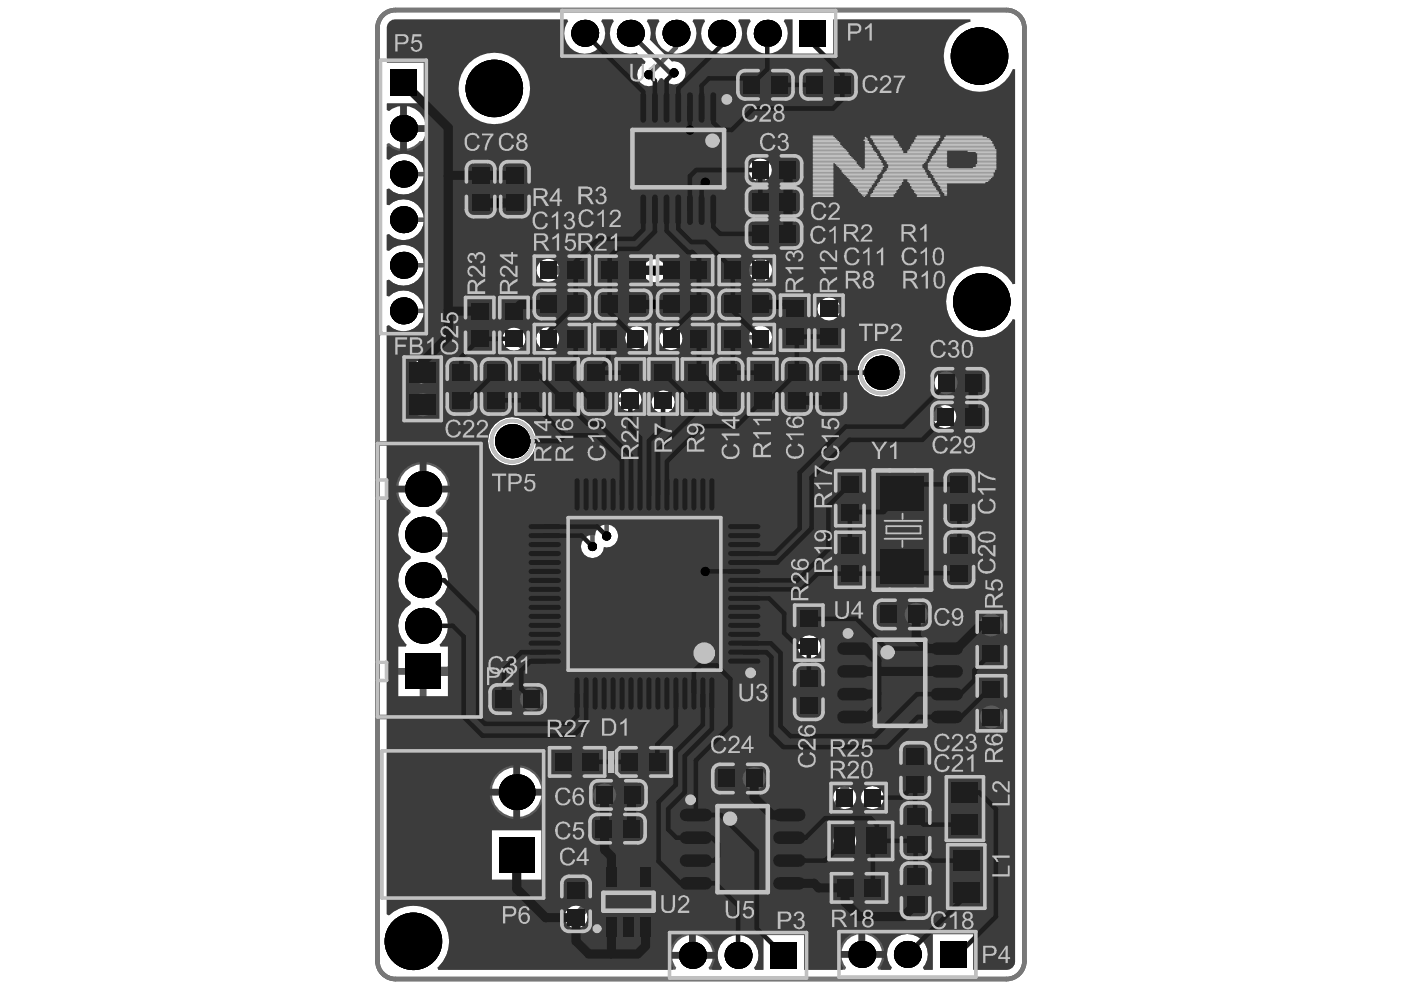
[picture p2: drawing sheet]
<svg xmlns="http://www.w3.org/2000/svg" width="297mm" height="210mm" viewBox="0 0 297 210" stroke-linecap="round" stroke-linejoin="round" font-family="sans-serif">
<path d="M128 159.6v3.8M145.2 159.6v3.8M143.3 161.5h3.8" fill="none" stroke="#5a5a5a" stroke-width=".77"/>
<g fill="none" stroke="#5a5a5a" stroke-width=".38">
<path d="M134.1 25.1h19.4v17.1h-19.4zM117.6 106.9h38.1v38h-38.1zM183.2 135.2h15.2v19.2h-15.2zM136.8 158.1l-1.1 1.1M137.6 158.4l-1.2 1.2M134.9 161.5h3M135.7 161.5l1.5-1.5v3.1zM135.7 160v3.1M149.8 170.4h15.3v19.2h-15.3zM127.3 187.8h11.9v6.8h-11.9z"/>
<circle cx="150.1" cy="28.5" r="1.9"/>
<circle cx="186.7" cy="138.6" r="1.9"/>
<circle cx="152.3" cy="141.5" r="1.9"/>
<circle cx="153.3" cy="173.9" r="1.9"/>
</g>
<path d="M80 115.3v3.9" fill="none" stroke="#5a5a5a" stroke-width=".76"/>
<path d="M81.1 3.2a3.8 3.8 0 0 1 2.7-1.1h129.6a3.8 3.8 0 0 1 3.8 3.8v197.9a3.8 3.8 0 0 1-3.8 3.8h-129.6a3.8 3.8 0 0 1-3.8-3.8v-197.9a3.8 3.8 0 0 1 1.1-2.7zM85.5 36.9h41.1l34.6 34.6M85.5 56.2h22.8l4.1 4.1h11.3l11.3 11.3M85.5 46.6h31.5l25.3 25.2M85.5 65.9h24.7l5.9 5.9M109 71.9l12.8 12.9h11.7M186.9 79h-40.1l-6.2 6.2M80 94h22v58h-22M89.7 113.4h6.9l23.8 23.7h51.2M185 169.1l-5.9 5.9v3.3" fill="none" stroke="#5a5a5a" stroke-width=".97"/>
<path d="M81.1 3.2a3.8 3.8 0 0 1 2.7-1.1h129.6a3.8 3.8 0 0 1 3.8 3.8v197.9a3.8 3.8 0 0 1-3.8 3.8h-129.6a3.8 3.8 0 0 1-3.8-3.8v-197.9a3.8 3.8 0 0 1 1.1-2.7z" fill="none" stroke="#787878" stroke-width=".97"/>
<g fill="none" stroke="#8c8c8c" stroke-width=".76">
<circle cx="186.9" cy="79" r="4.4"/>
<circle cx="108.6" cy="93.5" r="4.4"/>
</g>
<path d="M89.3 78.9h19.6l9.5 9.4h81.9M200.6 81.2l8.6 8.6v25.6l-14.9 14.9v.5l-37.9 37.7h-28.2v-4.1l-22-22.1h-16.5M210.1 132.5l.1 19.5M179.1 169.1l-21.8 21.7h-31.6l-3.6 3.6" fill="none" stroke="#5a5a5a" stroke-width="1.9"/>
<g fill="#000">
<circle cx="104.8" cy="18.8" r="6.1"/>
<circle cx="124" cy="7.1" r="2.85"/>
<circle cx="133.6" cy="7.1" r="2.85"/>
<circle cx="137.6" cy="15.8" r=".97"/>
<circle cx="142.9" cy="15.4" r=".97"/>
<circle cx="143.3" cy="7.1" r="2.85"/>
<circle cx="153" cy="7.1" r="2.85"/>
<circle cx="162.7" cy="7.1" r="2.85"/>
<circle cx="172.7" cy="18" r=".97"/>
<circle cx="207.7" cy="11.9" r="6.1"/>
<circle cx="85.5" cy="27.3" r="2.85"/>
<circle cx="85.5" cy="36.9" r="2.85"/>
<circle cx="146.3" cy="27.6" r=".97"/>
<circle cx="149.5" cy="38.7" r=".97"/>
<circle cx="161.2" cy="36.1" r=".97"/>
<circle cx="85.5" cy="46.6" r="2.85"/>
<circle cx="85.5" cy="56.2" r="2.85"/>
<circle cx="105.5" cy="43" r=".97"/>
<circle cx="116.2" cy="57.3" r=".97"/>
<circle cx="138.8" cy="57.4" r=".97"/>
<circle cx="161.3" cy="57.3" r=".97"/>
<circle cx="167.1" cy="42.8" r=".97"/>
<circle cx="85.5" cy="65.9" r="2.85"/>
<circle cx="89.3" cy="78.9" r=".97"/>
<circle cx="109" cy="71.9" r=".97"/>
<circle cx="116.1" cy="71.8" r=".97"/>
<circle cx="116.2" cy="64.6" r=".97"/>
<circle cx="135" cy="71.6" r=".97"/>
<circle cx="138.7" cy="64.5" r=".97"/>
<circle cx="142.3" cy="71.8" r=".97"/>
<circle cx="161.2" cy="71.5" r=".97"/>
<circle cx="165" cy="64.6" r=".97"/>
<circle cx="175.7" cy="65.5" r=".97"/>
<circle cx="186.9" cy="79" r="3.6"/>
<circle cx="208.2" cy="64" r="6.1"/>
<circle cx="89.6" cy="85.8" r=".97"/>
<circle cx="97.8" cy="84.9" r=".97"/>
<circle cx="108.6" cy="93.5" r="3.6"/>
<circle cx="133.5" cy="84.8" r=".97"/>
<circle cx="140.6" cy="85.2" r=".97"/>
<circle cx="169" cy="84.9" r=".97"/>
<circle cx="200.3" cy="88.3" r=".97"/>
<circle cx="200.6" cy="81.2" r=".97"/>
<circle cx="206.4" cy="81.2" r=".97"/>
<circle cx="89.7" cy="113.4" r="3.8"/>
<circle cx="89.7" cy="103.7" r="3.8"/>
<circle cx="125.6" cy="115.9" r=".97"/>
<circle cx="128.6" cy="113.6" r=".97"/>
<circle cx="203.4" cy="115.7" r=".97"/>
<circle cx="89.7" cy="123" r="3.8"/>
<circle cx="89.7" cy="132.7" r="3.8"/>
<circle cx="149.5" cy="121.2" r=".97"/>
<circle cx="171.6" cy="137.1" r=".97"/>
<circle cx="188.4" cy="130.3" r=".97"/>
<circle cx="194.3" cy="130.3" r=".97"/>
<circle cx="210.1" cy="132.5" r=".97"/>
<circle cx="106.8" cy="148.2" r=".97"/>
<circle cx="112.7" cy="148.2" r=".97"/>
<circle cx="171.5" cy="149.6" r=".97"/>
<circle cx="200.7" cy="142.4" r=".97"/>
<circle cx="210.2" cy="152" r=".97"/>
<circle cx="109.5" cy="168" r="3.8"/>
<circle cx="119.4" cy="161.5" r=".97"/>
<circle cx="128.2" cy="168.5" r=".97"/>
<circle cx="133.9" cy="175.7" r=".97"/>
<circle cx="154" cy="165.1" r=".97"/>
<circle cx="159.9" cy="165.1" r=".97"/>
<circle cx="179.1" cy="169.1" r=".97"/>
<circle cx="179.1" cy="178.3" r=".97"/>
<circle cx="185" cy="169.1" r=".97"/>
<circle cx="194" cy="160.4" r=".97"/>
<circle cx="87.7" cy="199.6" r="6.1"/>
<circle cx="122.1" cy="188.7" r=".97"/>
<circle cx="122.1" cy="194.4" r=".97"/>
<circle cx="133.2" cy="196.5" r=".97"/>
<circle cx="179.2" cy="188.3" r=".97"/>
<circle cx="146.8" cy="202.6" r="2.85"/>
<circle cx="156.5" cy="202.6" r="2.85"/>
<circle cx="182.7" cy="202.4" r="2.85"/>
<circle cx="192.4" cy="202.4" r="2.85"/>
</g>
<g fill="#000">
<path d="M82.7 14.7h5.7v5.7h-5.7z" fill-rule="evenodd"/>
<path d="M169.5 4.2h5.7v5.7h-5.7z" fill-rule="evenodd"/>
<path d="M85.9 138.5h7.6v7.7h-7.6z" fill-rule="evenodd"/>
<path d="M105.7 177.5h7.7v7.6h-7.7z" fill-rule="evenodd"/>
<path d="M163.3 199.7h5.7v5.7h-5.7z" fill-rule="evenodd"/>
<path d="M199.2 199.5h5.7v5.7h-5.7z" fill-rule="evenodd"/>
</g>
<path d="M82 30.5l.4-.2a4.4 4.4 0 0 0 6.5-.4h56.7l.7 .1 .7-.1h68.2v30.3l-.5 .1a7.6 7.6 0 0 0-11.4-2.1 7.6 7.6 0 0 0 0 11.6 7.6 7.6 0 0 0 11.4-2.1l.5 .1v136a1.78 1.78 0 0 1-1.8 1.8h-7v-7.5h-8.6v7.5h-1.9l-.2-.5a4.3 4.3 0 0 0-.3-5.9 4.3 4.3 0 0 0-6 0 4.3 4.3 0 0 0-.3 5.9l-.3 .5h-2.5l-.3-.5a4.3 4.3 0 0 0-.3-5.9 4.3 4.3 0 0 0-6 0 4.3 4.3 0 0 0-.3 5.9l-.2 .5h-8.7v-7.3h-8.6v7.3h-1.8l-.2-.4a4.3 4.3 0 0 0-.5-5.8 4.3 4.3 0 0 0-5.8 0 4.3 4.3 0 0 0-.5 5.8l-.2 .4h-2.5l-.2-.4a4.3 4.3 0 0 0-.5-5.8 4.3 4.3 0 0 0-5.8 0 4.3 4.3 0 0 0-.5 5.8l-.2 .4h-50.3l-.1-.4a7.6 7.6 0 0 0 .4-10.8 7.6 7.6 0 0 0-10.7-.3l-.5-.3v-124.7l.5-.1a4.3 4.3 0 0 0 6.1 0 4.3 4.3 0 0 0 0-6.2 4.3 4.3 0 0 0-6.1 0l-.5-.1v-3.2l.5-.2a4.3 4.3 0 0 0 6.1 0 4.3 4.3 0 0 0 0-6.1 4.3 4.3 0 0 0-6.1 0l-.5-.2v-3.2l.5-.1a4.3 4.3 0 0 0 6.1 0 4.3 4.3 0 0 0 0-6.2 4.3 4.3 0 0 0-6.1 0l-.5-.1v-3.3l.5-.1a4.3 4.3 0 0 0 6.1 0 4.3 4.3 0 0 0 0-6.1 4.3 4.3 0 0 0-6.1-.1l-.5-.1zM147.1 38.7a2.46 2.46 0 0 0 4.9 0 2.46 2.46 0 0 0-4.9 0zM164.6 42.8a2.46 2.46 0 0 0 4.9 0 2.46 2.46 0 0 0-4.9 0zM103.1 43a2.46 2.46 0 0 0 4.9 0 2.46 2.46 0 0 0-4.9 0zM136.2 64.5a2.5 2.5 0 0 0 5 0 2.5 2.5 0 0 0-5 0zM113.7 64.6a2.5 2.5 0 0 0 5 0 2.5 2.5 0 0 0-5 0zM139.8 71.8a2.46 2.46 0 0 0 4.9 0 2.46 2.46 0 0 0-4.9 0zM113.7 71.8a2.46 2.46 0 0 0 4.9 0 2.46 2.46 0 0 0-4.9 0zM106.5 71.9a2.46 2.46 0 0 0 4.9 0 2.46 2.46 0 0 0-4.9 0zM86.9 78.9a2.46 2.46 0 0 0 4.9 0 2.46 2.46 0 0 0-4.9 0zM114.5 55.6a2.46 2.46 0 0 0-.6 2.7 2.46 2.46 0 0 0 2.3 1.5h42.6v6.7l.2 .9 1.1 1.4-.1 .6-.2 .1h-9.2l-.8 .2-.6 .4-13.2 13.2h-.5a2.43 2.43 0 0 0-3.7-.3 2.43 2.43 0 0 0 .3 3.7v.5l-4.1 4-.4-.1v-9.3l7.8-7.8a2.44 2.44 0 0 0 1.3-4.1 2.44 2.44 0 0 0-4.1 1.3l-8.4 8.4-.4 .6-.2 .8v33.5a2.44 2.44 0 0 0 1.2 3.7 2.44 2.44 0 0 0 3.3-2.2 2.39 2.39 0 0 0 2.6-1 2.39 2.39 0 0 0-.1-2.8v-17.9l7.6-7.6h.5a2.43 2.43 0 0 0 3.7 .3 2.43 2.43 0 0 0-.3-3.7l-.1-.5 9.4-9.3h8.4a2.33 2.33 0 0 0 3.5-.8l.6-.1 12.7 12.7v83.8a2.47 2.47 0 0 0 2.5 2.5 2.47 2.47 0 0 0 2.5-2.5v-84.8l-.2-.9-.6-.8-15.2-15.3 .1-.4a2.43 2.43 0 0 0 1.6-3.1 2.43 2.43 0 0 0-3.1-1.5l-.5-.3v-25.9a2.48 2.48 0 0 0-2.6-2.5 2.48 2.48 0 0 0-2.3 2.8v18.4h-42.6l-.9 .2zM204 81.2a2.46 2.46 0 0 0 4.9 0 2.46 2.46 0 0 0-4.9 0zM181.7 79a5.2 5.2 0 0 0 10.3 0 5.2 5.2 0 0 0-10.3 0zM166.5 84.9a2.46 2.46 0 0 0 4.9 0 2.46 2.46 0 0 0-4.9 0zM95.4 84.9a2.46 2.46 0 0 0 4.9 0 2.46 2.46 0 0 0-4.9 0zM174 63.8a2.46 2.46 0 0 0-.5 2.7 2.46 2.46 0 0 0 2.2 1.5h11l7.3 7.2v9.3l.2 .9 .5 .8 3.9 3.9a2.46 2.46 0 0 0 3.5 0 2.46 2.46 0 0 0 0-3.5l-3.2-3.2v-9.2l-.2-.9-.5-.8-8.7-8.7-.8-.6-1-.1h-12l-.9 .1zM103.5 93.6a5.1 5.1 0 0 0 10.2 0 5.1 5.1 0 0 0-10.2 0zM201 115.7a2.46 2.46 0 0 0 4.9 0 2.46 2.46 0 0 0-4.9 0zM147.1 121.2a2.46 2.46 0 0 0 4.9 0 2.46 2.46 0 0 0-4.9 0zM185.9 130.3a2.5 2.5 0 0 0 5 0 2.5 2.5 0 0 0-5 0zM169.1 137.1a2.46 2.46 0 0 0 4.9 0 2.46 2.46 0 0 0-4.9 0zM86 99.9a5.3 5.3 0 0 0 1 8.4v.5a5.3 5.3 0 0 0 0 9.1v.6a5.3 5.3 0 0 0 0 9.1v.5a5.2 5.2 0 0 0-1.3 8l-.2 .5h-1.5v5h11.5v-5h-1.6l-.2-.5a5.2 5.2 0 0 0-1.3-8v-.5a5.3 5.3 0 0 0 0-9.1v-.6a5.3 5.3 0 0 0 0-9.1v-.5a5.3 5.3 0 0 0 1.5-7.9 5.3 5.3 0 0 0-7.9-.5zM198.3 142.4a2.46 2.46 0 0 0 4.9 0 2.46 2.46 0 0 0-4.9 0zM90.4 143.1v5h5.1v-5zM84 143.1v5h5v-5zM104.4 148.2a2.46 2.46 0 0 0 4.9 0 2.46 2.46 0 0 0-4.9 0zM169 149.6a2.46 2.46 0 0 0 4.9 0 2.46 2.46 0 0 0-4.9 0zM191.6 160.4a2.46 2.46 0 0 0 4.9 0 2.46 2.46 0 0 0-4.9 0zM117 161.5a2.46 2.46 0 0 0 4.9 0 2.46 2.46 0 0 0-4.9 0zM151.6 165.1a2.46 2.46 0 0 0 4.9 0 2.46 2.46 0 0 0-4.9 0zM182.5 169.1a2.46 2.46 0 0 0 4.9 0 2.46 2.46 0 0 0-4.9 0zM104.2 168a5.4 5.4 0 0 0 10.7 0 5.4 5.4 0 0 0-10.7 0zM131.4 175.7a2.46 2.46 0 0 0 4.9 0 2.46 2.46 0 0 0-4.9 0zM176.7 178.3a2.46 2.46 0 0 0 4.9 0 2.46 2.46 0 0 0-4.9 0zM104.3 176v10.5h10.5v-10.5zM176.7 188.3a2.5 2.5 0 0 0 5 0 2.5 2.5 0 0 0-5 0zM119.7 188.7a2.46 2.46 0 0 0 4.9 0 2.46 2.46 0 0 0-4.9 0zM119.7 194.4a2.46 2.46 0 0 0 4.9 0 2.46 2.46 0 0 0-4.9 0zM130.8 196.5a2.46 2.46 0 0 0 4.9 0 2.46 2.46 0 0 0-4.9 0z" fill="#5a5a5a"/>
<path d="M161.2 36l.1 30.5 17.8 17.8v84.8M116.2 57.3h45.1M175.7 65.5h12l8.8 8.7v10.3l3.8 3.8M89.6 85.8l9.7 9.7v42.8l-4.1 4h-5.5" fill="none" stroke="#5a5a5a" stroke-width="1.9"/>
<path d="M143.3 7.1v3l-5.7 5.7M135 71.6l-9.4 9.4v34.9M161.2 71.5h-10.6l-22 22v20.1" fill="none" stroke="#5a5a5a" stroke-width=".97"/>
<g fill="#000">
<circle cx="104.8" cy="18.8" r="6.1"/>
<circle cx="124" cy="7.1" r="2.85"/>
<circle cx="133.6" cy="7.1" r="2.85"/>
<circle cx="137.6" cy="15.8" r=".97"/>
<circle cx="142.9" cy="15.4" r=".97"/>
<circle cx="143.3" cy="7.1" r="2.85"/>
<circle cx="153" cy="7.1" r="2.85"/>
<circle cx="162.7" cy="7.1" r="2.85"/>
<circle cx="172.7" cy="18" r=".97"/>
<circle cx="207.7" cy="11.9" r="6.1"/>
<circle cx="85.5" cy="27.3" r="2.85"/>
<circle cx="85.5" cy="36.9" r="2.85"/>
<circle cx="146.3" cy="27.6" r=".97"/>
<circle cx="149.5" cy="38.7" r=".97"/>
<circle cx="161.2" cy="36.1" r=".97"/>
<circle cx="85.5" cy="46.6" r="2.85"/>
<circle cx="85.5" cy="56.2" r="2.85"/>
<circle cx="105.5" cy="43" r=".97"/>
<circle cx="116.2" cy="57.3" r=".97"/>
<circle cx="138.8" cy="57.4" r=".97"/>
<circle cx="161.3" cy="57.3" r=".97"/>
<circle cx="167.1" cy="42.8" r=".97"/>
<circle cx="85.5" cy="65.9" r="2.85"/>
<circle cx="89.3" cy="78.9" r=".97"/>
<circle cx="109" cy="71.9" r=".97"/>
<circle cx="116.1" cy="71.8" r=".97"/>
<circle cx="116.2" cy="64.6" r=".97"/>
<circle cx="135" cy="71.6" r=".97"/>
<circle cx="138.7" cy="64.5" r=".97"/>
<circle cx="142.3" cy="71.8" r=".97"/>
<circle cx="161.2" cy="71.5" r=".97"/>
<circle cx="165" cy="64.6" r=".97"/>
<circle cx="175.7" cy="65.5" r=".97"/>
<circle cx="186.9" cy="79" r="3.6"/>
<circle cx="208.2" cy="64" r="6.1"/>
<circle cx="89.6" cy="85.8" r=".97"/>
<circle cx="97.8" cy="84.9" r=".97"/>
<circle cx="108.6" cy="93.5" r="3.6"/>
<circle cx="133.5" cy="84.8" r=".97"/>
<circle cx="140.6" cy="85.2" r=".97"/>
<circle cx="169" cy="84.9" r=".97"/>
<circle cx="200.3" cy="88.3" r=".97"/>
<circle cx="200.6" cy="81.2" r=".97"/>
<circle cx="206.4" cy="81.2" r=".97"/>
<circle cx="89.7" cy="113.4" r="3.8"/>
<circle cx="89.7" cy="103.7" r="3.8"/>
<circle cx="125.6" cy="115.9" r=".97"/>
<circle cx="128.6" cy="113.6" r=".97"/>
<circle cx="203.4" cy="115.7" r=".97"/>
<circle cx="89.7" cy="123" r="3.8"/>
<circle cx="89.7" cy="132.7" r="3.8"/>
<circle cx="149.5" cy="121.2" r=".97"/>
<circle cx="171.6" cy="137.1" r=".97"/>
<circle cx="188.4" cy="130.3" r=".97"/>
<circle cx="194.3" cy="130.3" r=".97"/>
<circle cx="210.1" cy="132.5" r=".97"/>
<circle cx="106.8" cy="148.2" r=".97"/>
<circle cx="112.7" cy="148.2" r=".97"/>
<circle cx="171.5" cy="149.6" r=".97"/>
<circle cx="200.7" cy="142.4" r=".97"/>
<circle cx="210.2" cy="152" r=".97"/>
<circle cx="109.5" cy="168" r="3.8"/>
<circle cx="119.4" cy="161.5" r=".97"/>
<circle cx="128.2" cy="168.5" r=".97"/>
<circle cx="133.9" cy="175.7" r=".97"/>
<circle cx="154" cy="165.1" r=".97"/>
<circle cx="159.9" cy="165.1" r=".97"/>
<circle cx="179.1" cy="169.1" r=".97"/>
<circle cx="179.1" cy="178.3" r=".97"/>
<circle cx="185" cy="169.1" r=".97"/>
<circle cx="194" cy="160.4" r=".97"/>
<circle cx="87.7" cy="199.6" r="6.1"/>
<circle cx="122.1" cy="188.7" r=".97"/>
<circle cx="122.1" cy="194.4" r=".97"/>
<circle cx="133.2" cy="196.5" r=".97"/>
<circle cx="179.2" cy="188.3" r=".97"/>
<circle cx="146.8" cy="202.6" r="2.85"/>
<circle cx="156.5" cy="202.6" r="2.85"/>
<circle cx="182.7" cy="202.4" r="2.85"/>
<circle cx="192.4" cy="202.4" r="2.85"/>
</g>
<g fill="#000">
<path d="M82.7 14.7h5.7v5.7h-5.7z" fill-rule="evenodd"/>
<path d="M169.5 4.2h5.7v5.7h-5.7z" fill-rule="evenodd"/>
<path d="M85.9 138.5h7.6v7.7h-7.6z" fill-rule="evenodd"/>
<path d="M105.7 177.5h7.7v7.6h-7.7z" fill-rule="evenodd"/>
<path d="M163.3 199.7h5.7v5.7h-5.7z" fill-rule="evenodd"/>
<path d="M199.2 199.5h5.7v5.7h-5.7z" fill-rule="evenodd"/>
</g>
<path d="M82.5 4.6l.6-.4 .7-.1h36.5l.2 .4-.3 .4a4.3 4.3 0 0 0 4 6.5 4.3 4.3 0 0 0 3.3-6.9l.2-.4h2.2l.3 .4-.3 .4a4.3 4.3 0 0 0 .4 4.9 4.3 4.3 0 0 0 4.7 1.4l1.9 1.9-.2 .4a2.45 2.45 0 0 0-.9 4.1 2.45 2.45 0 0 0 4.1-.9l.4-.2 .9 .7a2.45 2.45 0 0 0 4-1 2.45 2.45 0 0 0-2.7-3.1l-4.7-4.7v-.2a4.1 4.1 0 0 0-.7-3.7l.3-.4h2.2l.2 .4-.2 .4a4.3 4.3 0 0 0 3.9 6.5 4.3 4.3 0 0 0 3.3-6.9l.2-.4h2.3l.2 .4-.3 .4a4.3 4.3 0 0 0 4 6.5 4.3 4.3 0 0 0 3.3-6.9l.2-.4h2.3l.2 .4-.3 .4a4.3 4.3 0 0 0 4 6.5 4.3 4.3 0 0 0 3.3-6.9l.2-.4h1.6v7.3h8.7v-7.3h29l.1 .5-1 .3a7.6 7.6 0 0 0-2.4 12.4 7.6 7.6 0 0 0 12.3-2.7l.5 .1v45.5l-.5 .1-.2-.5a7.6 7.6 0 0 0-11.5-1.4 7.6 7.6 0 0 0 .4 11.5 7.6 7.6 0 0 0 11.3-2.2l.5 .1v136a1.78 1.78 0 0 1-1.8 1.8h-7v-7.5h-8.6v7.5h-1.9l-.2-.5a4.3 4.3 0 0 0-.3-5.9 4.3 4.3 0 0 0-6 0 4.3 4.3 0 0 0-.3 5.9l-.3 .5h-2l-.2-.4 .8-1.6v-.5h-9.4v.5l.8 1.6-.2 .4h-8.1v-7.3h-8.6v7.3h-1.8l-.2-.4a4.3 4.3 0 0 0-.5-5.8 4.3 4.3 0 0 0-5.8 0 4.3 4.3 0 0 0-.5 5.8l-.2 .4h-1.9l-.2-.4 .7-1.4v-.5h-9.4v.5l.7 1.4-.2 .4h-49.7l-.1-.4a7.6 7.6 0 0 0 .4-10.8 7.6 7.6 0 0 0-10.7-.3l-.5-.3v-124.7l.5-.1a4.3 4.3 0 0 0 6.1 0 4.3 4.3 0 0 0 0-6.2 4.3 4.3 0 0 0-6.1 0l-.5-.1v-3.2l.5-.2 .9 .7a4.3 4.3 0 0 0 5.7-1.3 4.3 4.3 0 0 0-.7-5.8 4.3 4.3 0 0 0-5.9 .3l-.5-.2v-3.2l.5-.1 .9 .6a4.3 4.3 0 0 0 5.7-1.2 4.3 4.3 0 0 0-.7-5.8 4.3 4.3 0 0 0-5.9 .2l-.5-.1v-3.3l.5-.1 .9 .7a4.3 4.3 0 0 0 5.7-1.3 4.3 4.3 0 0 0-.7-5.8 4.3 4.3 0 0 0-5.9 .2l-.5-.1v-2.5l.5-.3 .6 .5 1.7 .6v-4.7h.7h-.7v-4.8l-1.7 .6-.6 .5-.5-.3v-1.4h7.9v-8.6h-7.9v-7.4l.1-.7zM97.2 18.8a7.6 7.6 0 0 0 15.2 0 7.6 7.6 0 0 0-15.2 0zM86.3 22.5v4h4a4.6 4.6 0 0 0-4-4zM86.3 28v4a4.6 4.6 0 0 0 4-4zM158.7 36.1a2.5 2.5 0 0 0 5 0 2.5 2.5 0 0 0-5 0zM158.8 57.3a2.46 2.46 0 0 0 4.9 0 2.46 2.46 0 0 0-4.9 0zM113.7 57.3a2.5 2.5 0 0 0 5 0 2.5 2.5 0 0 0-5 0zM136.3 57.4a2.46 2.46 0 0 0 4.9 0 2.46 2.46 0 0 0-4.9 0zM173.3 65.5a2.46 2.46 0 0 0 4.9 0 2.46 2.46 0 0 0-4.9 0zM158.8 71.5a2.46 2.46 0 0 0 4.9 0 2.46 2.46 0 0 0-4.9 0zM132.5 71.6a2.5 2.5 0 0 0 5 0 2.5 2.5 0 0 0-5 0zM139.8 71.8a2.46 2.46 0 0 0 4.9 0 2.46 2.46 0 0 0-4.9 0zM113.7 71.8a2.46 2.46 0 0 0 4.9 0 2.46 2.46 0 0 0-4.9 0zM106.5 71.9a2.46 2.46 0 0 0 4.9 0 2.46 2.46 0 0 0-4.9 0zM86.9 78.9a2.46 2.46 0 0 0 4.9 0 2.46 2.46 0 0 0-4.9 0zM198.1 81.2a2.46 2.46 0 0 0 4.9 0 2.46 2.46 0 0 0-4.9 0zM181.7 79a5.2 5.2 0 0 0 10.3 0 5.2 5.2 0 0 0-10.3 0zM131.1 84.8a2.46 2.46 0 0 0 4.9 0 2.46 2.46 0 0 0-4.9 0zM138.1 85.2a2.5 2.5 0 0 0 5 0 2.5 2.5 0 0 0-5 0zM87.1 85.8a2.5 2.5 0 0 0 5 0 2.5 2.5 0 0 0-5 0zM197.9 88.3a2.46 2.46 0 0 0 4.9 0 2.46 2.46 0 0 0-4.9 0zM103.5 93.6a5.1 5.1 0 0 0 10.2 0 5.1 5.1 0 0 0-10.2 0zM90.4 98v5h5a5.7 5.7 0 0 0-5-5zM85.6 99.6a5.5 5.5 0 0 0-1.6 3.4h5v-5a5.5 5.5 0 0 0-3.4 1.6zM123.9 114.1a2.46 2.46 0 0 0 .7 4 2.46 2.46 0 0 0 3.5-2.1 2.45 2.45 0 0 0 2.9-2 2.45 2.45 0 0 0-2.1-2.8 2.45 2.45 0 0 0-2.7 2.3l-.6-.1-.9 .2zM191.8 130.3a2.46 2.46 0 0 0 4.9 0 2.46 2.46 0 0 0-4.9 0zM207.6 132.5a2.5 2.5 0 0 0 5 0 2.5 2.5 0 0 0-5 0zM169.1 137.1a2.46 2.46 0 0 0 4.9 0 2.46 2.46 0 0 0-4.9 0zM84 104.4a5.6 5.6 0 0 0 2.7 4.2v.5a5.2 5.2 0 0 0 .3 8.8v.6a5.3 5.3 0 0 0 0 9.1v.5a5.2 5.2 0 0 0-.8 8.5l-.1 .5h-1.7v10.5h10.6v-10.5h-1.7l-.1-.5a5.2 5.2 0 0 0-.8-8.5v-.5a5.3 5.3 0 0 0 0-9.1v-.6a5.2 5.2 0 0 0 .3-8.8l.1-.5a5.6 5.6 0 0 0 2.6-4.2zM110.2 148.2a2.46 2.46 0 0 0 4.9 0 2.46 2.46 0 0 0-4.9 0zM207.7 152a2.5 2.5 0 0 0 5 0 2.5 2.5 0 0 0-5 0zM110.3 162.3v4.9h4.9a5.7 5.7 0 0 0-4.9-4.9zM105.5 163.9a5.5 5.5 0 0 0-1.7 3.3h5v-4.9a5.5 5.5 0 0 0-3.3 1.6zM157.4 165.1a2.5 2.5 0 0 0 5 0 2.5 2.5 0 0 0-5 0zM125.7 168.5a2.5 2.5 0 0 0 5 0 2.5 2.5 0 0 0-5 0zM182.5 169.1a2.46 2.46 0 0 0 4.9 0 2.46 2.46 0 0 0-4.9 0zM176.6 169.1a2.5 2.5 0 0 0 5 0 2.5 2.5 0 0 0-5 0zM110.3 168.7v5a5.7 5.7 0 0 0 4.9-5zM103.8 168.7a5.7 5.7 0 0 0 5 5v-5zM176.7 178.3a2.46 2.46 0 0 0 4.9 0 2.46 2.46 0 0 0-4.9 0zM104.3 176v10.5h10.5v-10.5zM119.7 194.4a2.46 2.46 0 0 0 4.9 0 2.46 2.46 0 0 0-4.9 0zM183.4 197.6v4h4a4.6 4.6 0 0 0-4-4zM179.3 198.9l-.8 1-.5 1.7h4v-4l-1.7 .6zM147.5 197.8v4h4a4.6 4.6 0 0 0-4-4zM143.4 199.1l-.8 1-.5 1.7h4v-4l-1.7 .6z" fill="#3c3c3c"/>
<path d="M133.6 7.1l8.4 8.3h.9" fill="none" stroke="#3c3c3c" stroke-width=".97"/>
<g fill="#000">
<circle cx="104.8" cy="18.8" r="6.1"/>
<circle cx="124" cy="7.1" r="2.85"/>
<circle cx="133.6" cy="7.1" r="2.85"/>
<circle cx="137.6" cy="15.8" r=".97"/>
<circle cx="142.9" cy="15.4" r=".97"/>
<circle cx="143.3" cy="7.1" r="2.85"/>
<circle cx="153" cy="7.1" r="2.85"/>
<circle cx="162.7" cy="7.1" r="2.85"/>
<circle cx="172.7" cy="18" r=".97"/>
<circle cx="207.7" cy="11.9" r="6.1"/>
<circle cx="85.5" cy="27.3" r="2.85"/>
<circle cx="85.5" cy="36.9" r="2.85"/>
<circle cx="146.3" cy="27.6" r=".97"/>
<circle cx="149.5" cy="38.7" r=".97"/>
<circle cx="161.2" cy="36.1" r=".97"/>
<circle cx="85.5" cy="46.6" r="2.85"/>
<circle cx="85.5" cy="56.2" r="2.85"/>
<circle cx="105.5" cy="43" r=".97"/>
<circle cx="116.2" cy="57.3" r=".97"/>
<circle cx="138.8" cy="57.4" r=".97"/>
<circle cx="161.3" cy="57.3" r=".97"/>
<circle cx="167.1" cy="42.8" r=".97"/>
<circle cx="85.5" cy="65.9" r="2.85"/>
<circle cx="89.3" cy="78.9" r=".97"/>
<circle cx="109" cy="71.9" r=".97"/>
<circle cx="116.1" cy="71.8" r=".97"/>
<circle cx="116.2" cy="64.6" r=".97"/>
<circle cx="135" cy="71.6" r=".97"/>
<circle cx="138.7" cy="64.5" r=".97"/>
<circle cx="142.3" cy="71.8" r=".97"/>
<circle cx="161.2" cy="71.5" r=".97"/>
<circle cx="165" cy="64.6" r=".97"/>
<circle cx="175.7" cy="65.5" r=".97"/>
<circle cx="186.9" cy="79" r="3.6"/>
<circle cx="208.2" cy="64" r="6.1"/>
<circle cx="89.6" cy="85.8" r=".97"/>
<circle cx="97.8" cy="84.9" r=".97"/>
<circle cx="108.6" cy="93.5" r="3.6"/>
<circle cx="133.5" cy="84.8" r=".97"/>
<circle cx="140.6" cy="85.2" r=".97"/>
<circle cx="169" cy="84.9" r=".97"/>
<circle cx="200.3" cy="88.3" r=".97"/>
<circle cx="200.6" cy="81.2" r=".97"/>
<circle cx="206.4" cy="81.2" r=".97"/>
<circle cx="89.7" cy="113.4" r="3.8"/>
<circle cx="89.7" cy="103.7" r="3.8"/>
<circle cx="125.6" cy="115.9" r=".97"/>
<circle cx="128.6" cy="113.6" r=".97"/>
<circle cx="203.4" cy="115.7" r=".97"/>
<circle cx="89.7" cy="123" r="3.8"/>
<circle cx="89.7" cy="132.7" r="3.8"/>
<circle cx="149.5" cy="121.2" r=".97"/>
<circle cx="171.6" cy="137.1" r=".97"/>
<circle cx="188.4" cy="130.3" r=".97"/>
<circle cx="194.3" cy="130.3" r=".97"/>
<circle cx="210.1" cy="132.5" r=".97"/>
<circle cx="106.8" cy="148.2" r=".97"/>
<circle cx="112.7" cy="148.2" r=".97"/>
<circle cx="171.5" cy="149.6" r=".97"/>
<circle cx="200.7" cy="142.4" r=".97"/>
<circle cx="210.2" cy="152" r=".97"/>
<circle cx="109.5" cy="168" r="3.8"/>
<circle cx="119.4" cy="161.5" r=".97"/>
<circle cx="128.2" cy="168.5" r=".97"/>
<circle cx="133.9" cy="175.7" r=".97"/>
<circle cx="154" cy="165.1" r=".97"/>
<circle cx="159.9" cy="165.1" r=".97"/>
<circle cx="179.1" cy="169.1" r=".97"/>
<circle cx="179.1" cy="178.3" r=".97"/>
<circle cx="185" cy="169.1" r=".97"/>
<circle cx="194" cy="160.4" r=".97"/>
<circle cx="87.7" cy="199.6" r="6.1"/>
<circle cx="122.1" cy="188.7" r=".97"/>
<circle cx="122.1" cy="194.4" r=".97"/>
<circle cx="133.2" cy="196.5" r=".97"/>
<circle cx="179.2" cy="188.3" r=".97"/>
<circle cx="146.8" cy="202.6" r="2.85"/>
<circle cx="156.5" cy="202.6" r="2.85"/>
<circle cx="182.7" cy="202.4" r="2.85"/>
<circle cx="192.4" cy="202.4" r="2.85"/>
</g>
<g fill="#000">
<path d="M82.7 14.7h5.7v5.7h-5.7z" fill-rule="evenodd"/>
<path d="M169.5 4.2h5.7v5.7h-5.7z" fill-rule="evenodd"/>
<path d="M85.9 138.5h7.6v7.7h-7.6z" fill-rule="evenodd"/>
<path d="M105.7 177.5h7.7v7.6h-7.7z" fill-rule="evenodd"/>
<path d="M163.3 199.7h5.7v5.7h-5.7z" fill-rule="evenodd"/>
<path d="M199.2 199.5h5.7v5.7h-5.7z" fill-rule="evenodd"/>
</g>
<path d="M97.8 84.9h1.4M96 132.7l2.3 2.3" fill="none" stroke="#1e1e1e" stroke-width=".97"/>
<path d="M95 65.7l.3 .3" fill="none" stroke="#1e1e1e" stroke-width="1.9"/>
<circle cx="105.1" cy="84.9" r=".48" fill="#1e1e1e"/>
<path d="M112.4 79h1.3M116.2 70.4v1.4M115.5 140.2h-3l-2 1.9M122.4 147v4.8l-1.7 1.7" fill="none" stroke="#1e1e1e" stroke-width=".97"/>
<circle cx="122.1" cy="57.3" r=".48" fill="#1e1e1e"/>
<path d="M122.1 55.4v1.9M129.3 64.6v1.6M125.5 84.9h.9M126.6 111.7l2 1.9" fill="none" stroke="#1e1e1e" stroke-width=".97"/>
<path d="M128.2 180.2l1.4 1.4M129.6 202.2v.1" fill="none" stroke="#1e1e1e" stroke-width="1.9"/>
<circle cx="129.3" cy="64.6" r=".48" fill="#1e1e1e"/>
<path d="M129.3 54.4v2.9M133.6 84.9v5.8" fill="none" stroke="#1e1e1e" stroke-width=".97"/>
<circle cx="133.6" cy="79" r=".48" fill="#1e1e1e"/>
<g fill="none" stroke="#1e1e1e" stroke-width=".97">
<path d="M137.6 15.8l1.3 1.3M142.9 15.4l-1.6 1.6M150.3 16.6l-1.5 1.6M149.5 38.7l-.7 .7v5.1M151.2 26l1.6 1.5M136.4 48.7l-2 1.9M138.9 49.1l-3.7 3.7M143.8 48.5l2.8 2.8M151.2 48.1l1.5 1.5M142.3 70.4v1.4M140.6 84.9v5.6M161.7 84.9l-5.5 5.5"/>
<path d="M148.4 141.1h3.5l2.9 2.9M141.7 171.5v4.4M152.2 178.9v2.8l-.7 .8"/>
</g>
<circle cx="161.7" cy="79" r=".48" fill="#1e1e1e"/>
<path d="M158 16.6l1.4 1.4M168.5 71.4l.5 .4M166.3 134.2l2.8 2.9" fill="none" stroke="#1e1e1e" stroke-width=".97"/>
<circle cx="168.5" cy="71.4" r=".48" fill="#1e1e1e"/>
<g fill="none" stroke="#1e1e1e" stroke-width="1.9">
<path d="M95 27.1v44.2M95.2 37.2l-.2 .1M167.1 36v13.6M89.6 76.7v2.3M165 64.6h2.5l1 .9M206.4 81.2v7.1M180.9 137.5h2.4M196.6 137.5h4.1M180.9 152h3.2M128.2 168.5v11.7M134.1 168.5l-.2 .2v7M159.9 165.1v4"/>
<path d="M115.7 194.6h6.4v5M129.6 181.6v4.3M129.6 196.5v5.7M136.9 196.5v4.1l-1.7 1.7M172.6 187.3l1 1"/>
</g>
<g fill="none" stroke="#1e1e1e" stroke-width=".97">
<path d="M136.4 19.5v3.3M138.9 17.1v5.7M141.3 17v5.8M143.8 18.8v4M148.8 18.2v4.6M153 7.1v2.5M162.7 7.1v7.6l-3.3 3.3M172.4 7.1v2.2M146.3 22.8v4.8M146.3 37.4v7.1M151.2 22.8v3.2M161.2 36v6.8"/>
<path d="M122.1 57.3v7.3M129.3 57.3v7.3M130.9 52.8l-1.6 1.6M136.4 44.5v4.2M138.9 44.5v4.6M141.3 44.5v4.4l4.5 4.5h1M143.8 44.5v4M151.2 44.5v3.6M97.8 75.7v3.3M122.1 71.8v4.8l-2.5 2.4M129 71.8v4.6l-2.6 2.6M140.6 79l5.9 5.9"/>
<path d="M148.6 79l5.9 5.9M169 71.8v7.2M105.1 84.9h7.3M119.6 84.9l5 5h2.4M119.8 92.3l-1.3 1.2h-9.9M133.6 90.7l2.1 2.1v12M133.8 96.7v8.1M137.6 93.5v11.3M139.5 95.4v9.4M141.4 97.8v7M200.5 88.3l-5 5M200.6 81.2v.2"/>
<path d="M115.5 113.6h7.8M115.5 111.7h11.1M169.5 100.2v11.8l-5.3 5.4M172.1 101.3v10.7M175.6 107.2v9.3M180.2 108.6v7.1M193.2 102.7l-5.8 5.9M203.4 108.6v7.1M89.7 132.7h6.3M98.3 135v17M110.5 138.3h5M157.8 138.3h4.7"/>
<path d="M165.5 138.5v15.4l2.1 2.2M166.3 130.1v4.1M171.5 137.1v6.7M192.7 121.5l-1.4-1.3-1.4 1.4M101.4 152l1.4 1.5h17.9M102.3 156h19.3M106.8 142v6.2M110.5 142.1v4l2.2 2.1M124.3 147v6.3M139.4 157.9v3.6M143.3 159.4v7M143.3 147v6.9"/>
<path d="M147.1 142.3v4.7M149 147v6.7M150.9 147v7.6M154.8 144v9.9M206.6 142.1v2.1l-3 3M141.7 175.9l1.7 1.7M145.2 160.3v7.7l-3.5 3.5M151 177.6l1.2 1.3M184.5 173.5l1.4 1.3v3.5l-.8 .8v9.2M204.6 168.1h3.1M211.2 171.5v22.8M156.5 192v10.6"/>
<path d="M160.5 180.4v16.5M204.9 189.2v.7"/>
</g>
<circle cx="109" cy="71.8" r=".48" fill="#1e1e1e"/>
<path d="M101.7 71.8h7.3M148.2 78.5l-.5 .5h.9M155.4 78.1l-.9 .9M155.4 64.6v1.3M146.5 84.9h1.2v2.4M148.9 90.4h7.3M149.5 121.2h8.3M148.4 141.1l-1.3 1.2M150.9 154.6l-5.7 5.7M147.5 172.8h5.3M144.3 187.3h7.4l4.8 4.7M147.5 182.5h4" fill="none" stroke="#1e1e1e" stroke-width=".97"/>
<path d="M101.9 43h7.3M116.2 64.6h-5.8l-1.4 1.4M135.1 64.6h7.2M129.6 202.3h5.6" fill="none" stroke="#1e1e1e" stroke-width="1.9"/>
<g fill="#1e1e1e">
<circle cx="155.4" cy="64.6" r=".48"/>
<circle cx="148.2" cy="64.6" r=".48"/>
</g>
<g fill="none" stroke="#1e1e1e" stroke-width="1.9">
<path d="M85.5 17.6l9.5 9.5M95.2 37.2h14M135.1 57.3h7.2M95 71.3l-5.4 5.4M95.3 66h6.4M161.3 64.6h3.7M169 84.9h7.2M183.3 137.5l2.6 2.6v10.1l-1.8 1.8M194.3 130.3v4.8l2.3 2.4M210.2 132.7h-2.4l-4.9 4.8h-2.2M180.9 142.3h4.8l.2-.2 .2 .2h14.6M185.9 147.1l-5 .1"/>
<path d="M159.9 169.1l3.7 3.7h3.8M109.5 181.3v7.1l6.2 6.2M122.1 199.6l2.7 2.7h4.8M167.4 187.3h5.2M173.6 188.3h5.6v3l3 3h9.3l2.6-2.5"/>
</g>
<g fill="none" stroke="#1e1e1e" stroke-width=".97">
<path d="M124 7.1l12.4 12.4M133.6 7.1l-1.3 1.3M150.3 16.6h7.7M153 9.6l-9.2 9.2M165.2 18h7.5M172.4 9.3l6.2 6.3v5.4l-2 2h-16.9l-4.6 4.5h-2.3M161.2 36h-13.6l-1.3 1.4M130.9 52.8h4.3M134.4 50.6h-7.5l-4.8 4.8M146.6 51.3h3l5.8 5.8v7.5M146.8 53.4l1.4 1.4v9.8l-5.9 5.8M152.7 49.6h8.5"/>
<path d="M101.7 71.8l-3.9 3.9M105.1 79l-5.9 5.9M113.7 79l5.9 5.9M119.6 79l5.9 5.9M122.1 64.6l-5.9 5.8M126.4 79h7.2M129.3 66.2l5.5 5.6M148.2 71.8v6.7M154.5 79h7.2M155.4 71.8v6.3M155.4 65.9l5.9 5.9M168.5 71.4h7.2"/>
<path d="M169 79l-5.9 5.9h-1.4M176.2 79h10.7M112.4 84.9l7.4 7.4h6.7l5.4 5.4v7.1M127 89.9l6.8 6.8M140.6 90.5l-3 3M147.7 87.3l-8.2 8.1M148.9 90.4l-7.5 7.4M195.5 93.3h-15.4l-8 8M200.6 81.4l-9.1 9.1h-12.2l-9.8 9.7M123.3 113.6l2.3 2.3M157.8 117.4h6.4M172.1 112l-7.3 7.3h-7"/>
<path d="M175.6 116.5l-6.6 6.6h-11.2M180.2 108.6h7.2M180.2 102.7l-4.6 4.5M193.2 102.7h10.2M89.7 123h4.5l7.2 7.2v21.8M110.5 138.3l-3.7 3.7M157.8 126.9h5.2l3.3 3.2M157.8 136.4h5.6l2.1 2.1M162.5 138.3l1 1.1v16.5l2.6 2.5h22.1l6.4-6.4h9.2l5.8-5.8h.6M169.1 137.1h2.4M171.5 131.2h10.1l6.3 6.3h8.7M189.9 121.6h-16.5l-3.4 3.4h-12.2"/>
<path d="M192.7 121.5h10.7M210.2 138.5l-3.6 3.6M98.3 152l4 4M124.3 153.3l-2.7 2.7M143.3 153.9l-3.9 4M149 153.7l-5.7 5.7M154.8 153.9l-7.3 7.3v11.6M203.6 147.2h-9.2l-8.9 8.9h-17.9M125.3 161.5h8.2M143.3 166.4l-3.7 3.6v12.6l4.7 4.7M143.4 177.6h7.6M152.8 172.8l7.7 7.6"/>
<path d="M179.1 178.3l-4.1 4.2h-7.6M184.5 173.5h-9.5l-4.2 4.1h-3.4M185 169.1h6.2l2.8-2.8v6.7l1.8 1.8h8.8M185.9 178.3h7.5l4.2 4.2h7.3M194.1 179v6.9M207.7 168.1l3.5 3.4M160.5 196.9l5.7 5.7M204.9 189.9l-12.5 12.5M211.2 194.3l-8.1 8.1h-1"/>
</g>
<g fill="#000">
<circle cx="104.8" cy="18.8" r="6.1"/>
<circle cx="124" cy="7.1" r="2.85"/>
<circle cx="133.6" cy="7.1" r="2.85"/>
<circle cx="137.6" cy="15.8" r=".97"/>
<circle cx="142.9" cy="15.4" r=".97"/>
<circle cx="143.3" cy="7.1" r="2.85"/>
<circle cx="153" cy="7.1" r="2.85"/>
<circle cx="162.7" cy="7.1" r="2.85"/>
<circle cx="172.7" cy="18" r=".97"/>
<circle cx="207.7" cy="11.9" r="6.1"/>
<circle cx="85.5" cy="27.3" r="2.85"/>
<circle cx="85.5" cy="36.9" r="2.85"/>
<circle cx="146.3" cy="27.6" r=".97"/>
<circle cx="149.5" cy="38.7" r=".97"/>
<circle cx="161.2" cy="36.1" r=".97"/>
<circle cx="85.5" cy="46.6" r="2.85"/>
<circle cx="85.5" cy="56.2" r="2.85"/>
<circle cx="105.5" cy="43" r=".97"/>
<circle cx="116.2" cy="57.3" r=".97"/>
<circle cx="138.8" cy="57.4" r=".97"/>
<circle cx="161.3" cy="57.3" r=".97"/>
<circle cx="167.1" cy="42.8" r=".97"/>
<circle cx="85.5" cy="65.9" r="2.85"/>
<circle cx="89.3" cy="78.9" r=".97"/>
<circle cx="109" cy="71.9" r=".97"/>
<circle cx="116.1" cy="71.8" r=".97"/>
<circle cx="116.2" cy="64.6" r=".97"/>
<circle cx="135" cy="71.6" r=".97"/>
<circle cx="138.7" cy="64.5" r=".97"/>
<circle cx="142.3" cy="71.8" r=".97"/>
<circle cx="161.2" cy="71.5" r=".97"/>
<circle cx="165" cy="64.6" r=".97"/>
<circle cx="175.7" cy="65.5" r=".97"/>
<circle cx="186.9" cy="79" r="3.6"/>
<circle cx="208.2" cy="64" r="6.1"/>
<circle cx="89.6" cy="85.8" r=".97"/>
<circle cx="97.8" cy="84.9" r=".97"/>
<circle cx="108.6" cy="93.5" r="3.6"/>
<circle cx="133.5" cy="84.8" r=".97"/>
<circle cx="140.6" cy="85.2" r=".97"/>
<circle cx="169" cy="84.9" r=".97"/>
<circle cx="200.3" cy="88.3" r=".97"/>
<circle cx="200.6" cy="81.2" r=".97"/>
<circle cx="206.4" cy="81.2" r=".97"/>
<circle cx="89.7" cy="113.4" r="3.8"/>
<circle cx="89.7" cy="103.7" r="3.8"/>
<circle cx="125.6" cy="115.9" r=".97"/>
<circle cx="128.6" cy="113.6" r=".97"/>
<circle cx="203.4" cy="115.7" r=".97"/>
<circle cx="89.7" cy="123" r="3.8"/>
<circle cx="89.7" cy="132.7" r="3.8"/>
<circle cx="149.5" cy="121.2" r=".97"/>
<circle cx="171.6" cy="137.1" r=".97"/>
<circle cx="188.4" cy="130.3" r=".97"/>
<circle cx="194.3" cy="130.3" r=".97"/>
<circle cx="210.1" cy="132.5" r=".97"/>
<circle cx="106.8" cy="148.2" r=".97"/>
<circle cx="112.7" cy="148.2" r=".97"/>
<circle cx="171.5" cy="149.6" r=".97"/>
<circle cx="200.7" cy="142.4" r=".97"/>
<circle cx="210.2" cy="152" r=".97"/>
<circle cx="109.5" cy="168" r="3.8"/>
<circle cx="119.4" cy="161.5" r=".97"/>
<circle cx="128.2" cy="168.5" r=".97"/>
<circle cx="133.9" cy="175.7" r=".97"/>
<circle cx="154" cy="165.1" r=".97"/>
<circle cx="159.9" cy="165.1" r=".97"/>
<circle cx="179.1" cy="169.1" r=".97"/>
<circle cx="179.1" cy="178.3" r=".97"/>
<circle cx="185" cy="169.1" r=".97"/>
<circle cx="194" cy="160.4" r=".97"/>
<circle cx="87.7" cy="199.6" r="6.1"/>
<circle cx="122.1" cy="188.7" r=".97"/>
<circle cx="122.1" cy="194.4" r=".97"/>
<circle cx="133.2" cy="196.5" r=".97"/>
<circle cx="179.2" cy="188.3" r=".97"/>
<circle cx="146.8" cy="202.6" r="2.85"/>
<circle cx="156.5" cy="202.6" r="2.85"/>
<circle cx="182.7" cy="202.4" r="2.85"/>
<circle cx="192.4" cy="202.4" r="2.85"/>
</g>
<g fill="#000">
<path d="M82.7 14.7h5.7v5.7h-5.7z" fill-rule="evenodd"/>
<path d="M169.5 4.2h5.7v5.7h-5.7z" fill-rule="evenodd"/>
<path d="M85.9 138.5h7.6v7.7h-7.6z" fill-rule="evenodd"/>
<path d="M105.7 177.5h7.7v7.6h-7.7z" fill-rule="evenodd"/>
<path d="M163.3 199.7h5.7v5.7h-5.7z" fill-rule="evenodd"/>
<path d="M199.2 199.5h5.7v5.7h-5.7z" fill-rule="evenodd"/>
</g>
<g fill="#1e1e1e">
<path d="M96 77.3h3.7v3.5h-3.7z" fill-rule="evenodd"/>
<path d="M103.2 77.3h3.8v3.5h-3.8z" fill-rule="evenodd"/>
<path d="M110.5 77.3h3.7v3.5h-3.7z" fill-rule="evenodd"/>
<path d="M120.3 186.9h3.7v3.6h-3.7z" fill-rule="evenodd"/>
<path d="M117.7 77.3h3.8v3.5h-3.8z" fill-rule="evenodd"/>
<path d="M120.3 69.9h3.5v3.8h-3.5z" fill-rule="evenodd"/>
<path d="M120.3 62.7h3.5v3.7h-3.5z" fill-rule="evenodd"/>
<path d="M120.3 55.4h3.5v3.8h-3.5z" fill-rule="evenodd"/>
<path d="M128.5 194.4h2.3v4.2h-2.3z" fill-rule="evenodd"/>
<path d="M127.2 69.9h3.5v3.8h-3.5z" fill-rule="evenodd"/>
<path d="M127.5 62.7h3.5v3.7h-3.5z" fill-rule="evenodd"/>
<path d="M127.5 55.4h3.5v3.8h-3.5z" fill-rule="evenodd"/>
<path d="M135.7 194.4h2.3v4.2h-2.3z" fill-rule="evenodd"/>
<path d="M133.1 69.9h3.5v3.8h-3.5z" fill-rule="evenodd"/>
<path d="M133.4 62.7h3.5v3.7h-3.5z" fill-rule="evenodd"/>
<path d="M133.4 55.4h3.5v3.8h-3.5z" fill-rule="evenodd"/>
<path d="M140.6 69.9h3.5v3.8h-3.5z" fill-rule="evenodd"/>
<path d="M140.6 62.7h3.5v3.7h-3.5z" fill-rule="evenodd"/>
<path d="M140.6 55.4h3.5v3.8h-3.5z" fill-rule="evenodd"/>
<path d="M158.1 163.2h3.6v3.7h-3.6z" fill-rule="evenodd"/>
<path d="M157.6 16.1h3.5v3.7h-3.5z" fill-rule="evenodd"/>
<path d="M166.6 69.6h3.7v3.5h-3.7z" fill-rule="evenodd"/>
<path d="M166.6 63.7h3.8v3.6h-3.8z" fill-rule="evenodd"/>
<path d="M165.3 47.7h3.5v3.7h-3.5z" fill-rule="evenodd"/>
<path d="M165.3 41h3.5v3.7h-3.5z" fill-rule="evenodd"/>
<path d="M174.4 77.3h3.7v3.5h-3.7z" fill-rule="evenodd"/>
<path d="M173.9 69.6h3.7v3.5h-3.7z" fill-rule="evenodd"/>
<path d="M173.9 63.7h3.7v3.6h-3.7z" fill-rule="evenodd"/>
<path d="M204.6 86.5h3.5v3.7h-3.5z" fill-rule="evenodd"/>
<path d="M204.7 79.3h3.5v3.7h-3.5z" fill-rule="evenodd"/>
<path d="M86.8 76.8h5.6v4.5h-5.6z" fill-rule="evenodd"/>
<path d="M86.8 83.6h5.6v4.4h-5.6z" fill-rule="evenodd"/>
<path d="M96 83.1h3.7v3.6h-3.7z" fill-rule="evenodd"/>
<path d="M105 146.4h3.6v3.7h-3.6z" fill-rule="evenodd"/>
<path d="M103.2 83.1h3.8v3.6h-3.8z" fill-rule="evenodd"/>
<path d="M110.9 146.4h3.6v3.7h-3.6z" fill-rule="evenodd"/>
<path d="M110.5 83.1h3.7v3.6h-3.7z" fill-rule="evenodd"/>
<path d="M117.7 159.7h3.5v3.7h-3.5z" fill-rule="evenodd"/>
</g>
<path d="M122.4 144.1v5.8" fill="none" stroke="#1e1e1e" stroke-width="1.1"/>
<g fill="#1e1e1e">
<path d="M117.7 83.1h3.8v3.6h-3.8z" fill-rule="evenodd"/>
<path d="M126.4 166.7h3.6v3.7h-3.6z" fill-rule="evenodd"/>
<path d="M126.2 173.8h3.6v3.8h-3.6z" fill-rule="evenodd"/>
<path d="M128.5 183.8h2.3v4.2h-2.3z" fill-rule="evenodd"/>
</g>
<path d="M126.2 144.1v5.8M128.1 144.1v5.8M130 144.1v5.8" fill="none" stroke="#1e1e1e" stroke-width="1.1"/>
<path d="M135.7 183.8h2.3v4.2h-2.3z" fill-rule="evenodd" fill="#1e1e1e"/>
<path d="M133.8 144.1v5.8M135.7 144.1v5.8M137.6 144.1v5.8M141.4 144.1v5.8M143.3 144.1v5.8M145.2 144.1v5.8M149 144.1v5.8M150.9 144.1v5.8" fill="none" stroke="#1e1e1e" stroke-width="1.1"/>
<path d="M136.4 20.2v5.2M138.9 20.2v5.2M141.3 20.2v5.2M143.8 20.2v5.2M146.3 20.2v5.2M151.2 20.2v5.2" fill="none" stroke="#1e1e1e" stroke-width="1.2"/>
<g fill="#1e1e1e">
<path d="M165.3 34.2h3.5v3.7h-3.5z" fill-rule="evenodd"/>
<path d="M174.4 83.1h3.7v3.6h-3.7z" fill-rule="evenodd"/>
<path d="M120.3 192.8h3.7v3.5h-3.7z" fill-rule="evenodd"/>
</g>
<g fill="none" stroke="#1e1e1e" stroke-width="1.1">
<path d="M112.6 117.4h5.8M112.6 119.3h5.8M112.6 111.7h5.8M112.6 113.6h5.8M122.4 101.9v5.8M126.2 101.9v5.8M128.1 101.9v5.8M130 101.9v5.8M133.8 101.9v5.8M135.7 101.9v5.8M137.6 101.9v5.8M141.4 101.9v5.8"/>
<path d="M143.3 101.9v5.8M145.2 101.9v5.8M149 101.9v5.8M150.9 101.9v5.8M112.6 132.6h5.8M112.6 134.5h5.8M112.6 136.4h5.8M112.6 125h5.8M112.6 126.9h5.8M112.6 128.8h5.8M112.6 121.2h5.8M112.6 140.2h5.8"/>
</g>
<path d="M136.4 41.9v5.2M138.9 41.9v5.2M141.3 41.9v5.2M143.8 41.9v5.2M146.3 41.9v5.2M151.2 41.9v5.2" fill="none" stroke="#1e1e1e" stroke-width="1.2"/>
<g fill="#1e1e1e">
<path d="M114.4 69.9h3.6v3.8h-3.6z" fill-rule="evenodd"/>
<path d="M107.1 70.1h3.7v3.5h-3.7z" fill-rule="evenodd"/>
<path d="M99.8 70.1h3.8v3.5h-3.8z" fill-rule="evenodd"/>
<path d="M114.4 62.7h3.6v3.7h-3.6z" fill-rule="evenodd"/>
<path d="M107.1 64.2h3.7v3.5h-3.7z" fill-rule="evenodd"/>
<path d="M99.8 64.2h3.8v3.5h-3.8z" fill-rule="evenodd"/>
<path d="M114.4 55.4h3.6v3.8h-3.6z" fill-rule="evenodd"/>
<path d="M107.3 41.3h3.7v3.5h-3.7z" fill-rule="evenodd"/>
<path d="M100 41.3h3.8v3.5h-3.8z" fill-rule="evenodd"/>
<path d="M132.1 194.4h2.3v4.2h-2.3z" fill-rule="evenodd"/>
</g>
<path d="M145.4 172.8h4.2M145.4 187.3h4.2M145.4 182.5h4.2" fill="none" stroke="#1e1e1e" stroke-width="2.7"/>
<g fill="#1e1e1e">
<path d="M152.3 163.2h3.5v3.7h-3.5z" fill-rule="evenodd"/>
<path d="M131.8 77.3h3.7v3.5h-3.7z" fill-rule="evenodd"/>
<path d="M138.7 77.3h3.8v3.5h-3.8z" fill-rule="evenodd"/>
<path d="M145.8 77.3h3.7v3.5h-3.7z" fill-rule="evenodd"/>
<path d="M152.6 77.3h3.7v3.5h-3.7z" fill-rule="evenodd"/>
<path d="M153.6 69.9h3.6v3.8h-3.6z" fill-rule="evenodd"/>
<path d="M146.4 69.9h3.6v3.8h-3.6z" fill-rule="evenodd"/>
<path d="M153.6 62.7h3.6v3.7h-3.6z" fill-rule="evenodd"/>
<path d="M146.4 62.7h3.6v3.7h-3.6z" fill-rule="evenodd"/>
<path d="M153.6 55.4h3.6v3.8h-3.6z" fill-rule="evenodd"/>
<path d="M146.4 55.4h3.6v3.8h-3.6z" fill-rule="evenodd"/>
</g>
<path d="M165.3 187.3h4.2" fill="none" stroke="#1e1e1e" stroke-width="2.7"/>
<g fill="#1e1e1e">
<path d="M177.4 186.4h3.6v3.7h-3.6z" fill-rule="evenodd"/>
<path d="M183.3 186.4h3.5v3.7h-3.5z" fill-rule="evenodd"/>
</g>
<path d="M165.3 172.8h4.2M165.3 182.5h4.2" fill="none" stroke="#1e1e1e" stroke-width="2.7"/>
<path d="M169.6 147.9h3.8v3.5h-3.8z" fill-rule="evenodd" fill="#1e1e1e"/>
<path d="M178.8 152h4.2" fill="none" stroke="#1e1e1e" stroke-width="2.7"/>
<path d="M169.6 142h3.7v3.5h-3.7z" fill-rule="evenodd" fill="#1e1e1e"/>
<path d="M178.8 142.3h4.2" fill="none" stroke="#1e1e1e" stroke-width="2.7"/>
<g fill="#1e1e1e">
<path d="M178.3 100.9h3.8v3.6h-3.8z" fill-rule="evenodd"/>
<path d="M159.8 77.3h3.8v3.5h-3.8z" fill-rule="evenodd"/>
<path d="M167.1 77.3h3.7v3.5h-3.7z" fill-rule="evenodd"/>
<path d="M163.5 16.1h3.5v3.7h-3.5z" fill-rule="evenodd"/>
<path d="M170.9 16.1h3.6v3.7h-3.6z" fill-rule="evenodd"/>
<path d="M176.8 16.1h3.6v3.7h-3.6z" fill-rule="evenodd"/>
<path d="M202.1 187h5.6v4.4h-5.6z" fill-rule="evenodd"/>
<path d="M192.3 171.4h3.7v3.5h-3.7z" fill-rule="evenodd"/>
<path d="M192.2 164.5h3.7v3.5h-3.7z" fill-rule="evenodd"/>
</g>
<path d="M198.6 152h4.2M198.6 142.3h4.2" fill="none" stroke="#1e1e1e" stroke-width="2.7"/>
<g fill="#1e1e1e">
<path d="M201.6 100.9h3.7v3.6h-3.7z" fill-rule="evenodd"/>
<path d="M198.7 86.5h3.6v3.7h-3.6z" fill-rule="evenodd"/>
<path d="M198.8 79.3h3.6v3.7h-3.6z" fill-rule="evenodd"/>
<path d="M123.5 159.7h3.6v3.7h-3.6z" fill-rule="evenodd"/>
</g>
<path d="M112.6 115.5h5.8M112.6 138.3h5.8M112.6 123.1h5.8M112.6 130.7h5.8M124.3 144.1v5.8" fill="none" stroke="#1e1e1e" stroke-width="1.1"/>
<g fill="#1e1e1e">
<path d="M107.3 35.4h3.7v3.5h-3.7z" fill-rule="evenodd"/>
<path d="M100 35.4h3.8v3.5h-3.8z" fill-rule="evenodd"/>
<path d="M132.3 166.7h3.5v3.7h-3.5z" fill-rule="evenodd"/>
<path d="M132.1 173.8h3.5v3.8h-3.5z" fill-rule="evenodd"/>
</g>
<path d="M145.4 177.6h4.2" fill="none" stroke="#1e1e1e" stroke-width="2.7"/>
<g fill="#1e1e1e">
<path d="M131.7 159.7h3.6v3.7h-3.6z" fill-rule="evenodd"/>
<path d="M137.6 159.7h3.5v3.7h-3.5z" fill-rule="evenodd"/>
</g>
<path d="M131.9 144.1v5.8M139.5 144.1v5.8M147.1 144.1v5.8" fill="none" stroke="#1e1e1e" stroke-width="1.1"/>
<g fill="#1e1e1e">
<path d="M131.8 83.1h3.7v3.6h-3.7z" fill-rule="evenodd"/>
<path d="M138.7 83.1h3.8v3.6h-3.8z" fill-rule="evenodd"/>
<path d="M145.8 83.1h3.7v3.6h-3.7z" fill-rule="evenodd"/>
<path d="M152.6 83.1h3.7v3.6h-3.7z" fill-rule="evenodd"/>
</g>
<path d="M148.8 20.2v5.2" fill="none" stroke="#1e1e1e" stroke-width="1.2"/>
<path d="M165.3 177.6h4.2" fill="none" stroke="#1e1e1e" stroke-width="2.7"/>
<g fill="#1e1e1e">
<path d="M176.9 175.5h4.4v5.6h-4.4z" fill-rule="evenodd"/>
<path d="M183.7 175.5h4.4v5.6h-4.4z" fill-rule="evenodd"/>
<path d="M183.2 167.3h3.5v3.7h-3.5z" fill-rule="evenodd"/>
<path d="M177.3 167.3h3.6v3.7h-3.6z" fill-rule="evenodd"/>
<path d="M169.6 135.3h3.7v3.5h-3.7z" fill-rule="evenodd"/>
</g>
<path d="M178.8 137.5h4.2M178.8 147.2h4.2" fill="none" stroke="#1e1e1e" stroke-width="2.7"/>
<g fill="#1e1e1e">
<path d="M169.6 129.4h3.8v3.6h-3.8z" fill-rule="evenodd"/>
<path d="M178.3 106.8h3.8v3.5h-3.8z" fill-rule="evenodd"/>
<path d="M178.3 114h3.8v3.5h-3.8z" fill-rule="evenodd"/>
<path d="M178.3 119.8h3.8v3.6h-3.8z" fill-rule="evenodd"/>
<path d="M159.8 83.1h3.8v3.6h-3.8z" fill-rule="evenodd"/>
<path d="M167.1 83.1h3.7v3.6h-3.7z" fill-rule="evenodd"/>
<path d="M192.3 177.2h3.7v3.6h-3.7z" fill-rule="evenodd"/>
<path d="M201.8 172.6h5.6v4.4h-5.6z" fill-rule="evenodd"/>
<path d="M202.1 180.2h5.6v4.5h-5.6z" fill-rule="evenodd"/>
<path d="M192.3 190h3.7v3.5h-3.7z" fill-rule="evenodd"/>
<path d="M192.3 184.1h3.7v3.6h-3.7z" fill-rule="evenodd"/>
<path d="M208.3 136.7h3.8v3.6h-3.8z" fill-rule="evenodd"/>
<path d="M208.3 150.3h3.8v3.5h-3.8z" fill-rule="evenodd"/>
<path d="M208.3 144.4h3.8v3.6h-3.8z" fill-rule="evenodd"/>
<path d="M192.2 158.6h3.7v3.6h-3.7z" fill-rule="evenodd"/>
</g>
<path d="M198.6 137.5h4.2M198.6 147.2h4.2" fill="none" stroke="#1e1e1e" stroke-width="2.7"/>
<g fill="#1e1e1e">
<path d="M192.5 128.4h3.5v3.7h-3.5z" fill-rule="evenodd"/>
<path d="M201.6 106.8h3.7v3.5h-3.7z" fill-rule="evenodd"/>
<path d="M201.6 113.9h3.7v3.5h-3.7z" fill-rule="evenodd"/>
<path d="M201.6 119.8h3.7v3.5h-3.7z" fill-rule="evenodd"/>
</g>
<path d="M124.3 101.9v5.8M131.9 101.9v5.8M139.5 101.9v5.8M147.1 101.9v5.8" fill="none" stroke="#1e1e1e" stroke-width="1.1"/>
<path d="M148.8 41.9v5.2" fill="none" stroke="#1e1e1e" stroke-width="1.2"/>
<g fill="#1e1e1e">
<path d="M208.3 130.9h3.8v3.5h-3.8z" fill-rule="evenodd"/>
<path d="M201.8 165.8h5.6v4.5h-5.6z" fill-rule="evenodd"/>
</g>
<path d="M154.9 119.3h5.8M154.9 117.4h5.8M154.9 113.6h5.8M154.9 111.7h5.8M154.9 136.4h5.8M154.9 134.5h5.8M154.9 132.6h5.8M154.9 128.8h5.8M154.9 126.9h5.8M154.9 125h5.8M154.9 121.2h5.8M154.9 140.2h5.8" fill="none" stroke="#1e1e1e" stroke-width="1.1"/>
<g fill="#1e1e1e">
<path d="M124.5 77.3h3.8v3.5h-3.8z" fill-rule="evenodd"/>
<path d="M159.5 69.9h3.5v3.8h-3.5z" fill-rule="evenodd"/>
<path d="M159.5 62.7h3.5v3.7h-3.5z" fill-rule="evenodd"/>
<path d="M159.5 55.4h3.5v3.8h-3.5z" fill-rule="evenodd"/>
<path d="M159.4 47.7h3.6v3.7h-3.6z" fill-rule="evenodd"/>
<path d="M159.4 41h3.6v3.7h-3.6z" fill-rule="evenodd"/>
</g>
<path d="M154.9 115.5h5.8M154.9 138.3h5.8M154.9 130.7h5.8M154.9 123.1h5.8" fill="none" stroke="#1e1e1e" stroke-width="1.1"/>
<g fill="#1e1e1e">
<path d="M124.5 83.1h3.8v3.6h-3.8z" fill-rule="evenodd"/>
<path d="M159.4 34.2h3.6v3.7h-3.6z" fill-rule="evenodd"/>
<path d="M186.6 128.4h3.6v3.7h-3.6z" fill-rule="evenodd"/>
<path d="M186.7 116.6h9.2v7.2h-9.2z" fill-rule="evenodd"/>
<path d="M186.7 101h9.2v7.2h-9.2z" fill-rule="evenodd"/>
</g>
<g fill="none" stroke="#c0c0c0" stroke-width=".76">
<path d="M80.7 12.8h9.7v57.9h-9.7zM119.1 2.2h58.1v9.7h-58.1zM156.4 16.5v3M158 15h2.8M163.8 15h2.8M168.1 16.5v3M169.8 16.5v3M171.3 15h2.8M177.2 15h2.8M181.5 16.5v3M98.9 35.8v2.8M100.4 34.3h3"/>
<path d="M104.9 35.8v2.8M106.2 35.8v2.8M107.7 34.3h2.9M112.2 35.8v2.8M158 21h2.8M158.3 34.6v2.9M159.8 39.8h2.8M159.8 39.1h2.8M159.8 33h2.8M163.8 21h2.8M165.7 39.8h2.8M165.7 39.1h2.8"/>
<path d="M165.7 33h2.8M170 34.6v2.9M171.3 21h2.8M177.2 21h2.8M98.9 41.6v2.8M100.4 45.9h3M104.9 41.6v2.8M106.2 41.6v2.8M107.7 45.9h2.9M112.2 41.6v2.8M117.6 54.3h-4.3v6h4.3M120.7 54.3h4.3v6h-4.3"/>
<path d="M130.7 54.3h-4.4v6h4.4M133.7 54.3h4.3v6h-4.3M143.7 54.3h-4.3v6h4.3M146.8 54.3h4.3v6h-4.3M156.8 54.3h-4.3v6h4.3M158.3 41.3v3M158.3 48.1v3M159.8 46.6h2.8M159.8 52.6h2.8M159.8 45.8h2.8M159.8 54.3h4.4v6h-4.4M165.7 46.6h2.8"/>
<path d="M165.7 52.6h2.8M165.7 45.8h2.8M170 41.3v3M170 48.1v3M85.7 75.7h7.9v13.5h-7.9zM94.8 77.6v2.8M96.4 76.1h2.9M98.7 67.4v-4.3h6v4.3M98.7 70.4v4.3h6v-4.3M100.8 77.6v2.8M102.1 77.6v2.8M103.6 76.1h3"/>
<path d="M106 67.4v-4.3h6v4.3M106 70.4v4.3h6v-4.3M108.1 77.6v2.8M113.3 63.1v2.9M114.8 67.6h2.8M114.8 61.6h2.8M117.6 68.8h-4.3v6h4.3M120.7 67.6h2.8M120.7 68.8h4.3v6h-4.3M120.7 61.6h2.8M123.4 77.6v2.8M124.9 76.1h3"/>
<path d="M125 63.1v2.9M126.3 63.1v2.9M127.9 67.6h2.8M127.9 61.6h2.8M129.4 77.6v2.8M130.4 68.8h-4.3v6h4.3M133.4 68.8h4.4v6h-4.4M133.7 67.6h2.8M133.7 61.6h2.8M138 63.1v2.9M139.4 63.1v2.9M140.9 67.6h2.8"/>
<path d="M140.9 61.6h2.8M143.7 68.8h-4.3v6h4.3M146.8 67.6h2.8M146.8 68.8h4.3v6h-4.3M146.8 61.6h2.8M151.1 63.1v2.9M151.4 77.6v2.8M152.5 63.1v2.9M153 76.1h2.9M154 67.6h2.8M154 61.6h2.8M156.8 68.8h-4.3v6h4.3"/>
<path d="M157.5 77.6v2.8M159.8 67.6h2.8M159.8 68.8h4.4v6h-4.4M159.8 61.6h2.8M164.2 63.1v2.9M165.5 66.9v-4.3h6v4.3M165.5 69.9v4.4h6v-4.4M166 77.6v2.8M167.5 76.1h3M172 77.6v2.8M172.7 66.9v-4.3h6.1v4.3M172.7 69.9v4.4h6.1v-4.4"/>
<path d="M173.2 77.6v2.8M174.7 76.1h3M179.2 77.6v2.8M197.7 79.7v3M199.2 78.2h2.8M205 78.2h2.8M209.4 79.7v3M80 94h22v58h-22zM94.8 83.5v2.8M96.4 87.8h2.9M100.8 83.5v2.8M102.1 83.5v2.8"/>
<path d="M103.6 87.8h3M108.1 83.5v2.8M109.3 83.5v4.3h6.1v-4.3M109.3 80.4v-4.3h6.1v4.3M116.6 83.5v4.3h6v-4.3M116.6 80.4v-4.3h6v4.3M123.4 83.5v2.8M124.9 87.8h3M129.4 83.5v2.8M130.6 83.5v4.3h6.1v-4.3M130.6 80.4v-4.3h6.1v4.3M137.6 83.5v4.3h6v-4.3"/>
<path d="M137.6 80.4v-4.3h6v4.3M144.7 83.5v4.3h6v-4.3M144.7 80.4v-4.3h6v4.3M151.4 83.5v2.8M153 87.8h2.9M157.5 83.5v2.8M158.7 83.5v4.3h6v-4.3M158.7 80.4v-4.3h6v4.3M166 83.5v2.8M167.5 87.8h3M172 83.5v2.8M173.2 83.5v2.8"/>
<path d="M174.7 87.8h3M179.2 83.5v2.8M197.6 86.8v3M199.1 85.3h2.8M199.1 91.3h2.8M199.2 84.2h2.8M201.9 99.8h3M204.9 85.3h2.8M204.9 91.3h2.8M205 84.2h2.8M209.3 86.8v3M80 101.8h2v3.8h-2"/>
<path d="M120.5 109.8h32.3v32.3h-32.3zM177.2 104.1v-4.3h6v4.3M177.2 107.2v4.3h6v-4.3M177.2 117.2v-4.4h6v4.4M200.4 101.3v2.8M200.4 107.2v2.7M200.4 114.3v2.8M201.9 111.5h3M201.9 112.8h3M206.4 101.3v2.8M206.4 107.2v2.7M206.4 114.3v2.8"/>
<path d="M168.5 132.6v-4.3h6v4.3M168.5 135.7v4.3h6v-4.3M177.2 120.2v4.3h6v-4.3M185.5 128.8v3M187 133.3h2.8M187 127.3h2.8M192.8 133.3h2.8M192.8 127.3h2.8M197.2 128.8v3M200.4 120.1v2.8M201.9 124.4h3M206.4 120.1v2.8"/>
<path d="M207.2 134.1v-4.4h6v4.4M207.2 137.1v4.3h6v-4.3M80 140.4h2v3.9h-2M81 159.2h34.3v31.2h-34.3zM103.9 146.7v3M105.4 151.2h2.8M105.4 145.2h2.8M111.3 151.2h2.8M111.3 145.2h2.8M115.6 146.7v3M120.8 158.5h-4.3v6h4.3M123.9 158.5h4.3v6h-4.3"/>
<path d="M134.9 158.5h-3.4l-.8 .8v4.5l.8 .7h3.4M137.9 158.5h4.4v6h-4.4M168.5 142.4v2.8M168.5 148.2v2.8M170 152.5h3M170 140.9h3M174.5 142.4v2.8M174.5 148.2v2.8M191 159v2.8M192.5 157.5h3M197 159v2.8M207.2 147.6v-4.3h6v4.3"/>
<path d="M207.2 150.6v4.4h6v-4.4M125.1 174.2v3M125.3 167.1v2.9M126.6 178.7h2.8M126.6 172.7h2.8M126.8 171.5h2.8M126.8 165.5h2.8M132.5 178.7h2.8M132.5 172.7h2.8M132.7 171.5h2.8M132.7 165.5h2.8M136.8 174.2v3"/>
<path d="M137 167.1v2.9M151.1 163.6v2.9M152.6 168.1h2.8M152.6 162.1h2.8M158.5 168.1h2.8M158.5 162.1h2.8M162.8 163.6v2.9M180.5 166.1h-4.3v6h4.3M180.8 174.4h-5v7.8h5M183.6 166.1h4.3v6h-4.3M184.2 174.4h5.1v7.8h-5.1M191 164.8v2.8"/>
<path d="M191.1 171.8v2.8M191.1 177.6v2.8M192.5 169.2h3M192.6 170.2h3M197 164.8v2.8M197.1 171.8v2.8M197.1 177.6v2.8M200.6 164.7h7.9v13.5h-7.9zM200.9 179.1h7.9v13.5h-7.9zM119.1 187.3v2.8M119.1 193.2v2.8M120.6 197.5h3"/>
<path d="M120.6 185.8h3M125.1 187.3v2.8M125.1 193.2v2.8M142 197.7h29v9.7h-29zM177.9 197.5h29v9.7h-29zM180.6 185.2h-4.3v6.1h4.3M183.7 185.2h4.3v6.1h-4.3M191.1 184.5v2.8M191.1 190.4v2.7M192.6 194.7h3M192.6 181.9h3M192.6 183h3"/>
<path d="M197.1 184.5v2.8M197.1 190.4v2.7"/>
</g>
<g fill="none" stroke="#c0c0c0" stroke-width=".29">
<path d="M172.4 39.9h4.2M172.4 39.6h4.2M172.4 39.3h4.2M172.4 39h4.2M172.4 38.7h4.2M172.4 38.4h4.2M172.4 38.1h4.2M172.4 37.6h4.2M172.4 37.3h4.2M172.4 37h4.2M172.4 36.7h4.2M172.4 36.4h4.2"/>
<path d="M172.4 36.1h4.2M172.4 35.8h4.2M172.4 35.5h4.2M172.4 35.2h4.2M172.4 35h4.2M172.4 34.7h4.2M172.4 30.9h5.9M172.4 30.6h5.7M172.4 30h5.4M172.4 29.7h5.1M172.4 29.5h4.8M172.4 29.2h4.5"/>
<path d="M172.4 28.9h4.2M172.4 33.5h8.3M172.4 33.2h8M172.4 32.9h7.7M172.4 32.6h7.4M172.4 32.4h7.4M172.4 32.1h7.1M172.4 31.8h6.8M172.4 31.5h6.5M172.4 31.2h6.2M172.4 34.4h9.1M172.4 34.1h8.8"/>
<path d="M172.4 33.8h8.6M172.4 37.9h4.2M172.4 30.3h5.7M177.1 34.7h4.4M177.4 35h4.4M177.7 35.2h4.4M178 35.5h4.4M178.2 35.8h4.5M178.5 36.4h8.3M178.5 36.1h8.3M178.8 36.7h7.7M179.1 37h7.1"/>
<path d="M179.4 37.3h6.5M179.7 37.6h6.2M180 37.9h5.9M180.3 38.4h5M180.3 38.1h5.3M180.6 38.7h4.7M180.9 39h4.1M181.1 39.3h3.6M181.4 39.6h3.3M181.7 39.9h2.7M183.2 35.8h3.9M183.2 29.7h.7"/>
<path d="M183.5 35.5h3.6M183.5 35.2h3.8M183.5 35h3.6M183.5 34.7h3.6M183.5 30.9h1.2M183.5 30.6h.9M183.5 30h.6M183.5 29.5h.4M183.5 29.2h.1M183.5 33.5h2.7M183.5 33.2h2.7M183.5 32.9h2.4"/>
<path d="M183.5 32.6h2.4M183.5 32.4h2.1M183.5 32.1h1.8M183.5 31.8h1.5M183.5 31.5h1.5M183.5 31.2h1.2M183.5 34.4h3.3M183.5 34.1h3.3M183.5 33.8h3M183.5 30.3h.6M184.6 29.2h4.8M184.6 28.9h4.8"/>
<path d="M184.9 29.5h4.8M185.2 30h5M185.2 29.7h4.8M185.5 39.9h5M185.5 30.6h5M185.5 30.3h4.7M185.8 39.6h4.7M185.8 30.9h4.7M186.1 39.3h4.7M186.1 39h5M186.1 31.5h5M186.1 31.2h4.7"/>
<path d="M186.4 38.7h4.7M186.4 31.8h4.7M186.7 38.4h4.7M186.7 38.1h4.7M186.7 32.4h4.7M186.7 32.1h4.7M187 32.9h9.9M187 32.6h9.9M187 37.9h10.2M187.2 37.6h9.4M187.2 37.3h9.4M187.2 37h9.1"/>
<path d="M187.2 33.2h9.4M187.5 36.7h8.8M187.5 33.5h9.1M187.5 33.8h8.8M187.8 36.4h8.3M187.8 34.1h8.5M188.1 36.1h8M188.1 35.8h7.7M188.1 34.7h7.7M188.1 34.4h8M188.4 35.5h7.1M188.4 35.2h7.1"/>
<path d="M188.4 35h7.1M192.5 38.4h5M192.5 38.1h4.7M192.5 32.4h4.7M192.5 32.1h4.7M192.8 38.7h4.7M192.8 31.8h4.7M193.1 39.3h4.7M193.1 39h4.7M193.1 31.5h4.7M193.1 31.2h4.7M193.3 39.9h5.1"/>
<path d="M193.3 39.6h4.8M193.3 30.9h4.8M193.3 30.6h5.1M193.6 30.3h4.8M193.9 30h4.8M193.9 29.7h5.1M194.2 29.5h4.8M194.2 29.2h5M194.5 28.9h4.7M196.8 35.8h14.3M196.8 35.5h4.2M196.8 35.2h3.9"/>
<path d="M196.8 35h3.9M196.8 34.7h3.9M197.1 36.1h13.8M197.1 34.4h3.6M197.4 36.7h13.2M197.4 36.4h13.5M197.4 34.1h3.3M197.4 33.8h3.3M197.7 37h12.9M197.7 33.5h3M197.7 33.2h3M198 37.6h12.3"/>
<path d="M198 37.3h12.6M198 32.9h2.7M198.3 38.1h11.4M198.3 32.6h2.4M198.3 37.9h11.7M198.6 38.4h10.8M198.6 32.4h2.1M198.6 32.1h2.1M198.9 39h1.8M198.9 38.7h9.9M198.9 31.8h12.2M198.9 31.5h12"/>
<path d="M199.1 39.3h1.6M199.1 31.2h11.8M199.4 39.9h1.3M199.4 39.6h1.3M199.4 30.9h11.2M199.4 30.6h11.2M199.7 30h10.6M199.7 30.3h10.6M200 29.7h10M200.3 29.5h9.4M200.3 29.2h8.8M200.6 28.9h7.6"/>
<path d="M205.2 32.1h5.9M206.4 35.5h4.7M207 35.2h4.1M207 35h4.1M207 32.4h4.1M207.3 34.7h3.8M207.3 33.5h3.8M207.3 33.2h3.8M207.3 32.9h3.8M207.3 32.6h3.8M207.3 34.4h3.8M207.3 34.1h3.8"/>
<path d="M207.3 33.8h3.8M172.4 41.6h4.2M172.4 41.3h4.2M172.4 41h4.2M172.4 40.8h4.2M172.4 40.5h4.2M172.4 40.2h4.2M182 40.5h2.1M182 40.2h2.1M182.3 40.8h1.6M182.6 41h1.3M182.9 41.3h.7"/>
<path d="M183.2 41.6h.1M184.6 41.6h4.8M184.6 41.3h4.8M184.9 41h4.8M185.2 40.8h4.8M185.2 40.5h4.8M185.5 40.2h4.7M193.6 40.2h4.8M193.9 40.8h5.1M193.9 40.5h4.8M194.2 41h4.8M194.5 41.6h4.7"/>
<path d="M194.5 41.3h4.7M199.7 40.5h1M199.7 40.2h1M200 40.8h.7M200.3 41.3h.4M200.3 41h.4"/>
</g>
<path d="M187.5 110.4h8M187.5 114.2h8M187.9 111.6h7.3v1.5h-7.3zM191.3 114.6v1.4M191.4 108.9v1.1" fill="none" stroke="#c0c0c0" stroke-width=".38"/>
<path d="M134.1 27.5h19.4v12.2h-19.4zM185.2 99.7h12.2v25.3h-12.2zM185.5 135.6h10.7v18.3h-10.7zM152.1 170.9h10.7v18.3h-10.7zM127.9 189.3h10.7v3.8h-10.7z" fill="none" stroke="#c0c0c0" stroke-width=".97"/>
<path d="M128.9 159.3h1.1v4.5h-1.1z" fill-rule="evenodd" fill="#c0c0c0"/>
<g fill="#c0c0c0">
<path d="M106.7 141.9h.1a1.16 1.16 0 0 1 1.3-.4 1.16 1.16 0 0 1 .8 1 2.05 2.05 0 0 1-1.3 1.7l-.6 .6h1.9v.4h-2.4a1.9 1.9 0 0 1 1-1.4l.1-.2a1.06 1.06 0 0 0 .6-1.5 .7 .7 0 0 0-.8-.1 .7 .7 0 0 0-.4 .6l-.5-.1z"/>
<path d="M168.4 193.8l.2-.2a1.06 1.06 0 0 1 1.3-.3 1.06 1.06 0 0 1 .5 1.2l-.5 .4a1.08 1.08 0 0 1 .7 .9 1.08 1.08 0 0 1-.5 1.1 1.34 1.34 0 0 1-1.9-.9l.5-.1a.75 .75 0 0 0 .8 .8 .75 .75 0 0 0 .7-1 .75 .75 0 0 0-1-.5v-.4a.63 .63 0 0 0 .7-.3 .63 .63 0 0 0-.3-.8h-.3a.5 .5 0 0 0-.5 .5l-.5-.1z"/>
<path d="M172.1 48.6h.1a1.61 1.61 0 0 1 1.5-.8 1.61 1.61 0 0 1 1.4 1.1l-.5 .2a1.17 1.17 0 0 0-1-.8 1.17 1.17 0 0 0-1.1 .6l-.1 .4a1.6 1.6 0 0 0 .5 1.8h.1a1.02 1.02 0 0 0 1.6-.7h.5a1.62 1.62 0 0 1-1.8 1.3 1.62 1.62 0 0 1-1.4-1.5l-.1-.6z"/>
<path d="M175.8 48.8l.8-.4 .3-.5h.3v3.7h-.4v-2.9l-.9 .6z"/>
<path d="M182.8 47.8a1.28 1.28 0 0 1 2.1 .7 2.97 2.97 0 0 1-1.3 1.8l-.5 .5h1.8v.4h-2.5l.3-.7 .8-.7a1.36 1.36 0 0 0 .9-1.7 .8 .8 0 0 0-.9-.1 .8 .8 0 0 0-.5 .6h-.5z"/>
<path d="M118.1 167.6a1.87 1.87 0 0 1 2.5-.2l.4 .7-.5 .1a1.2 1.2 0 0 0-1.6-.7 1.2 1.2 0 0 0-.6 1.5 1.13 1.13 0 0 0 .9 1.4 1.13 1.13 0 0 0 1.3-1l.5 .1a1.62 1.62 0 0 1-1.8 1.3 1.62 1.62 0 0 1-1.4-1.6l-.1-.7z"/>
<path d="M118 174.9l.5-.4a1.45 1.45 0 0 1 2.2 .3l.3 .5-.5 .1a1.16 1.16 0 0 0-1.5-.8 1.16 1.16 0 0 0-.7 1.5 1.17 1.17 0 0 0 .5 1.3 1.17 1.17 0 0 0 1.5-.3l.2-.4 .5 .1a1.62 1.62 0 0 1-1.8 1.2 1.62 1.62 0 0 1-1.4-1.5l-.1-.7z"/>
<path d="M121.8 174.3h1.9v.4h-1.5l-.2 1a1.21 1.21 0 0 1 1.5 .1 1.21 1.21 0 0 1 .3 1.4 1.2 1.2 0 0 1-1.3 .8 1.2 1.2 0 0 1-1-1.1h.4a.73 .73 0 0 0 .9 .7 .73 .73 0 0 0 .6-.8 .78 .78 0 0 0-.5-.9 .78 .78 0 0 0-1 .4l-.4-.1z"/>
<path d="M117.8 92.4h3.7v.5h-2.9l.5 .7-.5 .1-.3-.6-.5-.4z"/>
<path d="M124.7 95.1l.5-.5 .5-.2v.6a1.04 1.04 0 0 0-.7 .8 1.04 1.04 0 0 0 .4 1 2.11 2.11 0 0 0 2.4-.2 1.12 1.12 0 0 0-.7-1.7l.1-.5a1.63 1.63 0 0 1 1.1 2.2 2 2 0 0 1-1.9 1.1 2 2 0 0 1-1.8-1.3l-.1-.5z"/>
<path d="M124.6 92.3h3.8v.4h-2.9l.5 .8-.4 .1-.5-.7-.5-.3z"/>
<path d="M133.6 13.5h.5v2.2a.99 .99 0 0 0 .5 1.1 .99 .99 0 0 0 1.2-.2l.3-.7v-2.4h.4v2.3a1.54 1.54 0 0 1-.9 1.5 1.54 1.54 0 0 1-1.8-.5l-.2-.4z"/>
<path d="M137.5 14.4l.6-.3 .5-.6h.3v3.7h-.5v-2.8l-.8 .5z"/>
<path d="M140.2 189.8h.5v2.2a.95 .95 0 0 0 .7 1.2 .95 .95 0 0 0 1.1-.7l.1-2.7h.5v2.2a1.47 1.47 0 0 1-1.9 1.6 1.23 1.23 0 0 1-1-1.6z"/>
<path d="M144 190.2a1.29 1.29 0 0 1 2.1 .4 2.31 2.31 0 0 1-1.2 1.9l-.6 .6h1.8v.5h-2.4l.1-.6 .9-.9a1.72 1.72 0 0 0 .9-1.3 .73 .73 0 0 0-.8-.6 .73 .73 0 0 0-.6 .8l-.4-.1z"/>
<path d="M156.8 145h.5v2.1a.98 .98 0 0 0 .6 1.2 .98 .98 0 0 0 1.2-.5l.1-2.8h.5v2.2a1.36 1.36 0 0 1-2 1.4 1.2 1.2 0 0 1-.9-1.4z"/>
<path d="M160.5 145.3a1.16 1.16 0 0 1 1.3-.3 1.16 1.16 0 0 1 .8 1l-.4 .6h-.2a1.12 1.12 0 0 1 .7 1.4 1.12 1.12 0 0 1-1.4 .7 1.19 1.19 0 0 1-.9-1l.3-.1a.75 .75 0 0 0 .9 .7 .75 .75 0 0 0 .6-.9 .75 .75 0 0 0-1-.5v-.4a.64 .64 0 0 0 .9-.5 .64 .64 0 0 0-.6-.7 .64 .64 0 0 0-.7 .7l-.4-.1z"/>
<path d="M166.9 94.5l.8-.5 .1 .5a1.19 1.19 0 0 0-.6 1.6 1.19 1.19 0 0 0 1.5 .6 1.13 1.13 0 0 0 1.3-.9 1.13 1.13 0 0 0-.9-1.3l.2-.5a1.64 1.64 0 0 1 .6 2.8 2.12 2.12 0 0 1-3.1-.4l-.1-.3a1.67 1.67 0 0 1 .2-1.6z"/>
<path d="M166.6 91.9h3.8v.4h-2.9l.6 1h-.5l-.5-.8-.5-.3z"/>
<path d="M166.5 56.6h3.8v.5h-2.9l.5 .8-.5 .1-.3-.6-.6-.5z"/>
<path d="M166.6 53.7a.94 .94 0 0 1 1.7 0 1.06 1.06 0 0 1 1.3-.6 1.06 1.06 0 0 1 .7 1.2 1.16 1.16 0 0 1-1 1.2l.1-.5a.72 .72 0 0 0 .5-.9 .72 .72 0 0 0-.8-.5 .72 .72 0 0 0-.6 .8v.2l-.4-.1a.62 .62 0 0 0-.4-.8 .62 .62 0 0 0-.8 .4 .62 .62 0 0 0 .5 .8l.2 .1-.1 .5a1.17 1.17 0 0 1-.9-1.8z"/>
<path d="M172.6 116h3.8v.5h-2.9l.5 .7-.5 .1-.4-.7-.5-.3z"/>
<path d="M174.3 95.1l.9-.7 .2 .5a1.14 1.14 0 0 0-.8 .9 1.14 1.14 0 0 0 .5 1.1l.4 .2a1.61 1.61 0 0 0 1.9-.6v-.1a1.02 1.02 0 0 0-.8-1.5l.1-.5a1.58 1.58 0 0 1 1.1 2.3 2.01 2.01 0 0 1-1.9 1 2.01 2.01 0 0 1-1.7-1.3l-.1-.6z"/>
<path d="M174.2 92.3h3.7v.4h-2.9l.5 .8-.4 .1-.1-.3-.8-.7z"/>
<path d="M174.2 88.8h.5v1.5l.9 .2a1.18 1.18 0 0 1 .1-1.5 1.18 1.18 0 0 1 1.4-.3 1.24 1.24 0 0 1 .9 1.3 1.24 1.24 0 0 1-1.1 1.1v-.5a.73 .73 0 0 0 .7-.9 .73 .73 0 0 0-.9-.6 .78 .78 0 0 0-.8 .5 .78 .78 0 0 0 .3 1l-.1 .4-1.9-.4z"/>
<path d="M173.8 56.6h3.7v.5h-2.9l.6 .8-.5 .1-.3-.6-.6-.5z"/>
<path d="M174 53.4a1.4 1.4 0 0 1 2.1 .5l1 1v-1.8h.4v2.5a5.8 5.8 0 0 1-2.1-1.9 .72 .72 0 0 0-1.2 .3 .72 .72 0 0 0 .7 1v.5a1.23 1.23 0 0 1-.9-2z"/>
<path d="M172.3 43.5h.1a1.58 1.58 0 0 1 1.5-.7 1.58 1.58 0 0 1 1.3 1.1l-.5 .2a1.03 1.03 0 0 0-1.8-.6 1.86 1.86 0 0 0 .1 2.6 1.07 1.07 0 0 0 1.7-.8l.5 .1a1.57 1.57 0 0 1-1.4 1.3 1.57 1.57 0 0 1-1.6-1l-.2-.4v-1z"/>
<path d="M175.9 43.2a1.28 1.28 0 0 1 2.2 .7l-.1 .3a2.62 2.62 0 0 1-1.4 1.5l-.4 .5h1.9v.4h-2.6l.1-.2a1.99 1.99 0 0 1 1.2-1.4 1.06 1.06 0 0 0 .5-1.6 .73 .73 0 0 0-1.2 .6h-.5z"/>
<path d="M183.4 5.9l.8-.5 .3-.5h.3v3.7h-.4v-2.9l-.9 .6z"/>
<path d="M210.4 170.3h3.3v-1.9h.4v2.4h-3.7z"/>
<path d="M210.7 165.8a1.26 1.26 0 0 1 1.8 .5l1.2 1.2v-1.9h.4v2.5l-.5-.1-.8-.7a1.84 1.84 0 0 0-1.3-1.2 .68 .68 0 0 0-.7 .7 .68 .68 0 0 0 .7 .7v.5a1.22 1.22 0 0 1-1.1-.8 1.22 1.22 0 0 1 .3-1.3z"/>
<path d="M210.4 185.4h3.3v-1.9h.4v2.3h-3.7z"/>
<path d="M210.4 181.4h3.7v.5h-2.9l.5 .7-.4 .1-.4-.6-.5-.4z"/>
<path d="M172.6 102.3h3.8v.4h-2.9l.5 .8v.2h-.4l-.5-.8-.5-.3z"/>
<path d="M172.7 98.7h.3l.7 .6 1 .4 .8 .3 .9 .1v.5l-1.7-.4-.7-.3-.9-.6v1.8h-.4z"/>
<path d="M83.8 71.5h2.5v.5h-2v1.1h1.7v.4h-1.7v1.7h-.5z"/>
<path d="M90.6 72.4l.6-.3 .4-.6h.3v3.7h-.4v-2.9l-.8 .6z"/>
<path d="M87.5 7.3h1.8v.4h-1.4l-.1 1a1.12 1.12 0 0 1 1.4 .1 1.12 1.12 0 0 1 .2 1.4 1.18 1.18 0 0 1-1.2 .8 1.18 1.18 0 0 1-1.1-1h.5a.73 .73 0 0 0 .8 .6 .73 .73 0 0 0 .6-.8 .77 .77 0 0 0-.5-1 .77 .77 0 0 0-.9 .5l-.4-.1z"/>
<path d="M118.9 180.4a1.85 1.85 0 0 1 2.6-.3l.4 .7-.4 .1a1.16 1.16 0 0 0-1.5-.7 1.16 1.16 0 0 0-.8 1.4 1.26 1.26 0 0 0 .5 1.2 1.26 1.26 0 0 0 1.4 .1l.4-.4v-.3l.4 .1a1.63 1.63 0 0 1-1.3 1.2 1.63 1.63 0 0 1-1.7-.8l-.2-.5v-1.3z"/>
<path d="M103.8 139.7h.1a1.59 1.59 0 0 1 1.6-.6 1.59 1.59 0 0 1 1.2 1l-.4 .2a1.08 1.08 0 0 0-1.1-.8 1.08 1.08 0 0 0-1.1 .9 1.4 1.4 0 0 0 1.2 2.1 .99 .99 0 0 0 1-.9l.5 .1a1.71 1.71 0 0 1-2.1 1.1 1.71 1.71 0 0 1-1.2-2.1z"/>
<path d="M107.5 139.5a1.11 1.11 0 0 1 1.4-.2 1.11 1.11 0 0 1 .5 1.3l-.4 .2a1.05 1.05 0 0 1 .7 1.1 1.05 1.05 0 0 1-.9 .9 1.1 1.1 0 0 1-1.6-.9l.5-.1a.72 .72 0 0 0 .8 .7 .72 .72 0 0 0 .6-.9 .72 .72 0 0 0-.9-.5v-.4a.63 .63 0 0 0 .8-.5 .63 .63 0 0 0-.6-.7 .63 .63 0 0 0-.7 .6h-.5z"/>
<path d="M110.4 140l.8-.4 .3-.4h.3v3.6h-.4v-2.9l-.9 .6z"/>
<path d="M104.3 100.4h3v.5h-1.2v3.3h-.5v-3.3h-1.3z"/>
<path d="M111.6 100.5h1.8v.4h-1.5l-.2 1.1a1.23 1.23 0 0 1 1.9 .8 1.23 1.23 0 0 1-1.5 1.4 .99 .99 0 0 1-1-1h.5a.78 .78 0 0 0 1.1 .5 .78 .78 0 0 0 .2-1.2 .37 .37 0 0 0-.4-.4h-.3l-.5 .3h-.5z"/>
<path d="M117.1 50.4l.6-.3 .4-.5 .4-.1v3.7h-.4v-2.9l-1 .5z"/>
<path d="M120.1 49.5h1.8v.5h-1.4l-.2 .9a1.21 1.21 0 0 1 1.6 .3 1.21 1.21 0 0 1-.2 1.7l-.1 .1a1.21 1.21 0 0 1-1.8-.3l-.1-.5h.5a.75 .75 0 0 0 .9 .6 .75 .75 0 0 0 .5-1 .77 .77 0 0 0-.6-.7 .77 .77 0 0 0-.8 .4l-.4-.1z"/>
<path d="M180.3 193.8l.6-.3 .5-.6h.2v3.7h-.4v-2.9l-.8 .5z"/>
<path d="M179.9 157.1a1.21 1.21 0 0 1 1.9 0 1.21 1.21 0 0 1-.4 1.9l-1.1 1h1.8v.4h-2.5l.1-.2a1.6 1.6 0 0 1 .9-1.1l.1-.1a1.72 1.72 0 0 0 .9-1.4 .75 .75 0 0 0-.8-.5 .75 .75 0 0 0-.6 .7h-.5z"/>
<path d="M183 156.7h1.8v.5h-1.4l-.2 1a1.24 1.24 0 0 1 1.7 .5 1.24 1.24 0 0 1-.5 1.7 1.24 1.24 0 0 1-1.7-.6l-.1-.3h.5a.73 .73 0 0 0 .8 .6 .73 .73 0 0 0 .6-.8 .79 .79 0 0 0-.5-.8 .79 .79 0 0 0-.9 .3l-.4-.1z"/>
<path d="M184.7 93.6h.6l.9 1.5a.25 .25 0 0 0 .3 .2 .25 .25 0 0 0 .2-.3l.8-1.4h.6l-1.5 2.2v1.5h-.5v-1.5z"/>
<path d="M188.7 94.5l.5-.2 .6-.7h.3v3.7h-.5v-2.8l-.8 .5z"/>
<path d="M197.6 194a1.69 1.69 0 0 1 1.6-.8 1.69 1.69 0 0 1 1.4 1l-.5 .2a1.17 1.17 0 0 0-1-.8 1.17 1.17 0 0 0-1.1 .6l-.1 .4a1.57 1.57 0 0 0 1.1 2.1 1.24 1.24 0 0 0 1.1-.8v-.2l.5 .1a1.62 1.62 0 0 1-1.9 1.2 1.62 1.62 0 0 1-1.3-1.8l-.1-.2z"/>
<path d="M201.4 194.1l.8-.3 .3-.5h.3v3.6h-.4v-2.8l-.9 .5z"/>
<path d="M198.6 156a2.28 2.28 0 0 1 2.2-.2l.5 .7v.2h-.5a1.09 1.09 0 0 0-1.2-.7 1.09 1.09 0 0 0-.9 1 1.46 1.46 0 0 0 .9 2 1.14 1.14 0 0 0 1.3-1l.5 .1a1.68 1.68 0 0 1-2 1.2 1.68 1.68 0 0 1-1.3-1.9l.1-.7z"/>
<path d="M202 156.1l.1-.1a1.2 1.2 0 0 1 1.3-.4 1.2 1.2 0 0 1 .8 1.1 3.6 3.6 0 0 1-1.7 1.9l-.1 .3h1.8v.4h-2.4a2.49 2.49 0 0 1 1.1-1.6 1.23 1.23 0 0 0 .6-1.6h-.1a.73 .73 0 0 0-.8-.1 .73 .73 0 0 0-.3 .7h-.5z"/>
<path d="M204.9 156.1a1.1 1.1 0 0 1 1.3-.5 1.1 1.1 0 0 1 .7 1.1l-.1 .3-.4 .3a.99 .99 0 0 1 .7 .8 .99 .99 0 0 1-.4 1 1.25 1.25 0 0 1-2-.8h.5a.74 .74 0 0 0 .9 .6 .74 .74 0 0 0 .5-1 .74 .74 0 0 0-1.1-.4l.1-.4a.62 .62 0 0 0 .9-.4 .62 .62 0 0 0-.5-.8 .62 .62 0 0 0-.7 .7h-.5z"/>
<path d="M198 93.1l.1-.1a1.67 1.67 0 0 1 2.8 .4l-.5 .1a1.08 1.08 0 0 0-1.2-.7 1.08 1.08 0 0 0-.9 1 1.73 1.73 0 0 0 .6 1.9 1.06 1.06 0 0 0 1.6-.9l.5 .3a1.63 1.63 0 0 1-1.5 1.2 1.63 1.63 0 0 1-1.6-1.1v-.1a2.27 2.27 0 0 1 .1-2z"/>
<path d="M201.7 92.8l.1-.1a1.29 1.29 0 0 1 1.8 .2 1.4 1.4 0 0 1-.7 1.9l-.9 .9h1.8v.5h-2.4a2.07 2.07 0 0 1 1.1-1.6v-.1a1.13 1.13 0 0 0 .7-1.4 .78 .78 0 0 0-.8-.2 .78 .78 0 0 0-.5 .6h-.4z"/>
<path d="M197.5 72.8a1.85 1.85 0 0 1 2.6-.3l.4 .7-.5 .1a1.16 1.16 0 0 0-1.4-.8 1.16 1.16 0 0 0-.8 1.4 1.26 1.26 0 0 0 .5 1.3 1.26 1.26 0 0 0 1.3 .1l.4-.5v-.3l.5 .1a1.63 1.63 0 0 1-1.3 1.3 1.63 1.63 0 0 1-1.7-.8l-.2-.6v-1.2z"/>
<path d="M201.4 72.3a1.26 1.26 0 0 1 1.8 .5l-.1 .7-.4 .3a1.01 1.01 0 0 1 .7 1 1.01 1.01 0 0 1-.8 1 1.11 1.11 0 0 1-1.6-1l.5 .1a.76 .76 0 0 0 .9 .6 .76 .76 0 0 0 .5-1 .76 .76 0 0 0-.9-.5v-.4a.58 .58 0 0 0 .7-.3 .58 .58 0 0 0-.4-.8 .58 .58 0 0 0-.7 .5l-.1 .2-.5-.1z"/>
<path d="M195.4 58.4l.8-.5 .3-.5h.2v3.8h-.4v-2.9l-.7 .5h-.2z"/>
<path d="M195.1 48.4l.7-.4 .4-.5h.3v3.7h-.5v-2.9l-.4 .4-.5 .2z"/>
<path d="M120 152.9a1.2 1.2 0 0 1 1.5-.1 1.2 1.2 0 0 1 .4 1.4l-1.7 1.7h1.8v.4l-2.4-.1a2.89 2.89 0 0 1 1.5-1.7l.2-.3a.67 .67 0 0 0 .1-1.1h-.1a.69 .69 0 0 0-.8 0 .69 .69 0 0 0-.3 .7l-.5-.1z"/>
<path d="M122.6 152.7h2.4v.3l-.5 .7-.6 1.1-.3 1.5h-.5l.2-1.2 .6-1.3 .6-.7h-1.9z"/>
<path d="M113.2 92.4h3.7v.5h-2.9l.4 .4 .2 .4h-.5l-.4-.6-.5-.4z"/>
<path d="M106.3 56.6a1.23 1.23 0 0 1 1.8 .3l1.2 1.3v-1.9h.4v2.5a1.53 1.53 0 0 1-1.3-.9h-.1a1.43 1.43 0 0 0-1.7-1 .76 .76 0 0 0-.2 .9 .76 .76 0 0 0 .7 .5l-.1 .5a1.27 1.27 0 0 1-.8-2z"/>
<path d="M99.4 56.6a1.23 1.23 0 0 1 1.8 .3l1.2 1.3v-1.9h.5l-.1 2.5a1.55 1.55 0 0 1-1.3-.9l-.1-.1a2.04 2.04 0 0 0-1.5-1 .77 .77 0 0 0-.4 .9 .77 .77 0 0 0 .8 .6l-.1 .5a1.22 1.22 0 0 1-1.1-.8 1.22 1.22 0 0 1 .3-1.3z"/>
<path d="M99.3 54a.9 .9 0 0 1 1.5 .1 1.05 1.05 0 0 1 1-.7 1.05 1.05 0 0 1 1 .6 1.29 1.29 0 0 1-.9 1.9l-.1-.5a.75 .75 0 0 0 .7-.9 .75 .75 0 0 0-.9-.6 .75 .75 0 0 0-.6 .9l.1 .2-.5-.2a.6 .6 0 0 0-.4-.7 .6 .6 0 0 0-.7 .5 .6 .6 0 0 0 .5 .7l.2 .1-.1 .4a1.09 1.09 0 0 1-.8-1.8z"/>
<path d="M113.1 45.6a1.7 1.7 0 0 1 3 .3l-.5 .1a1.15 1.15 0 0 0-1.3-.8 1.15 1.15 0 0 0-.9 1.3v.1a1.3 1.3 0 0 0 .5 1.4 1.3 1.3 0 0 0 1.5 0l.3-.7 .5 .2a1.71 1.71 0 0 1-3 .4v-.1a2.59 2.59 0 0 1-.1-2.2z"/>
<path d="M117 45.8l.8-.5 .3-.5h.3v3.8h-.5v-2.9l-.8 .5z"/>
<path d="M119.7 45.3a1.13 1.13 0 0 1 1.2-.4 1.13 1.13 0 0 1 .8 .8l-.1 .6-.3 .3a1.05 1.05 0 0 1 .6 1.1 1.05 1.05 0 0 1-.8 .9 1.23 1.23 0 0 1-1.6-1l.5-.1a.72 .72 0 0 0 1 .7 .72 .72 0 0 0 .3-1.1l-.3-.3-.6 .1 .2-.4a.64 .64 0 0 0 .7-.7 .64 .64 0 0 0-.8-.6l-.4 .3-.1 .4-.5-.1z"/>
<path d="M106 28.9a1.85 1.85 0 0 1 2.6-.3l.4 .7-.5 .1a1.16 1.16 0 0 0-1.5-.8 1.16 1.16 0 0 0-.7 1.5 1.26 1.26 0 0 0 .4 1.2 1.26 1.26 0 0 0 1.4 .1l.4-.5v-.3l.5 .1a1.63 1.63 0 0 1-1.4 1.3 1.63 1.63 0 0 1-1.6-.8l-.2-.6v-1.2z"/>
<path d="M98.7 28.9a1.85 1.85 0 0 1 2.6-.3l.4 .7-.5 .1a1.16 1.16 0 0 0-1.4-.8 1.16 1.16 0 0 0-.8 1.5 1.26 1.26 0 0 0 .5 1.2 1.26 1.26 0 0 0 1.3 .1l.4-.5v-.3l.5 .1a1.63 1.63 0 0 1-1.3 1.3 1.63 1.63 0 0 1-1.7-.8l-.2-.6v-1.2z"/>
<path d="M102.2 28.3h2.4v.4l-.7 .8-.4 1-.3 1.4h-.5l.3-1.1a4.2 4.2 0 0 1 1-2.1h-1.8z"/>
<path d="M131.9 91.7h.1a1.04 1.04 0 0 1 1.7 .2l1.3 1.3v-1.9h.4l-.1 2.5a2.22 2.22 0 0 1-1.4-1 1.73 1.73 0 0 0-1.3-1 .75 .75 0 0 0-.5 .8 .75 .75 0 0 0 .7 .7v.4a1.24 1.24 0 0 1-.9-2z"/>
<path d="M131.9 88.8a1.4 1.4 0 0 1 2.1 .5l.7 .9 .3 .1v-1.9h.4v2.5l-.2-.1a1.6 1.6 0 0 1-1.2-.8l-.1-.1a2.24 2.24 0 0 0-1.3-1 .79 .79 0 0 0-.2 1.4l.4 .1v.4a1.24 1.24 0 0 1-.9-2z"/>
<path d="M138.8 89.8l.6 .1 .1 .3 1.6 .7 1.4 .3v.5l-1.8-.4-1.4-.9v1.8h-.5z"/>
<path d="M153.2 94.7l.9-.6 .1 .5a1.16 1.16 0 0 0-.8 1.4 1.16 1.16 0 0 0 1.4 .8 1.18 1.18 0 0 0 1.4-.6 1.18 1.18 0 0 0-.4-1.5l-.4-.1 .2-.5a1.62 1.62 0 0 1 1.2 1.4 1.62 1.62 0 0 1-.9 1.6l-.7 .2a1.79 1.79 0 0 1-1.9-.6 1.79 1.79 0 0 1-.1-2z"/>
<path d="M153 91.9h3.8v.5h-2.9l.5 .8v.2h-.4l-.5-.8-.5-.4z"/>
<path d="M169.5 159.8l.7-.2 .1 .4a1.09 1.09 0 0 0-.8 1.2 1.09 1.09 0 0 0 1 1h.1a1.74 1.74 0 0 0 1.9-.6 1.12 1.12 0 0 0-.9-1.7l.2-.4a1.66 1.66 0 0 1 .7 2.8 2.01 2.01 0 0 1-3.2-.7v-.1a1.53 1.53 0 0 1 .2-1.7z"/>
<path d="M169.4 157a1.51 1.51 0 0 1 2.3 .6l.8 .9v-1.8h.4v2.4h-.2a1.46 1.46 0 0 1-1.1-1l-.2-.1a1.39 1.39 0 0 0-1.4-.9 .75 .75 0 0 0-.5 .9 .75 .75 0 0 0 .8 .6l-.1 .4a1.22 1.22 0 0 1-.8-1.9z"/>
<path d="M180 161.6a1.28 1.28 0 0 1 2.1 .7 2.59 2.59 0 0 1-1.4 1.8l-.4 .5h1.8v.5h-2.5a3.7 3.7 0 0 1 1.6-2 .83 .83 0 0 0 .2-1.2 .68 .68 0 0 0-.8-.2 .68 .68 0 0 0-.4 .8l-.5-.1z"/>
<path d="M167.9 121.8a1.16 1.16 0 0 1 1.9 .3l1.2 1.1v-1.8h.4v2.4l-.5-.1-.7-.6a2.18 2.18 0 0 0-1.7-1.2 .78 .78 0 0 0-.4 .8 .78 .78 0 0 0 .7 .6v.4a1.19 1.19 0 0 1-1.1-.7 1.19 1.19 0 0 1 .2-1.2z"/>
<path d="M177.1 127.5h.5v2.1a.99 .99 0 0 0 .4 1.1 .99 .99 0 0 0 1.2-.1l.3-.7v-2.4h.5v2.2a1.54 1.54 0 0 1-1 1.5 1.54 1.54 0 0 1-1.7-.4l-.2-.4z"/>
<path d="M159.7 91.6h3.8v.5h-3l.5 .8-.4 .1-.9-1.1z"/>
<path d="M159.7 88.8h3.8v.4h-3l.5 .8v.2h-.4l-.4-.8-.5-.3z"/>
<path d="M179.2 53.2a1.82 1.82 0 0 1 2.4-.5l.4 .4 .2 .4-.5 .1a1.18 1.18 0 0 0-1.5-.7 1.18 1.18 0 0 0-.7 1.5 1.14 1.14 0 0 0 .9 1.4 1.14 1.14 0 0 0 1.3-.9l.5 .1a1.62 1.62 0 0 1-1.7 1.2 1.62 1.62 0 0 1-1.5-1.5l-.1-.6z"/>
<path d="M183 53.4l.8-.4 .3-.5h.3v3.7h-.4v-2.9l-.8 .5h-.2z"/>
<path d="M185.9 53.3l.9-.4 .2-.4h.3v3.7h-.5v-2.9l-.7 .5h-.2z"/>
<path d="M161.6 28.6a1.75 1.75 0 0 1 2.4 0l.3 .7-.5 .1a1.09 1.09 0 0 0-1.2-.8 1.09 1.09 0 0 0-.9 1.1 1.51 1.51 0 0 0 .9 1.9 1.17 1.17 0 0 0 1.3-1l.5 .1a1.67 1.67 0 0 1-1.9 1.3 1.67 1.67 0 0 1-1.4-1.8l.1-.9z"/>
<path d="M165 28.7a1.17 1.17 0 0 1 1.3-.5 1.17 1.17 0 0 1 .8 1.1l-.1 .3-.5 .4a.94 .94 0 0 1 .8 .8 .94 .94 0 0 1-.7 1 1.22 1.22 0 0 1-1.8-.9h.5a.74 .74 0 0 0 .8 .7 .74 .74 0 0 0 .7-.8 .74 .74 0 0 0-.8-.6h-.2v-.4a.63 .63 0 0 0 .7-.4 .63 .63 0 0 0-.2-.8h-.4a.53 .53 0 0 0-.5 .7l-.5-.1z"/>
<path d="M198.5 160.4h.1a1.58 1.58 0 0 1 2.7 .4l-.5 .2a1.08 1.08 0 0 0-1-.8 1.08 1.08 0 0 0-1 .7 1.7 1.7 0 0 0 .5 2.2h.1a1.08 1.08 0 0 0 1.5-.7l.5 .1a1.68 1.68 0 0 1-2 1.2 1.68 1.68 0 0 1-1.3-1.9v-.5z"/>
<path d="M202.2 160.1l.3-.1a1.09 1.09 0 0 1 1.5 .4 1.09 1.09 0 0 1-.3 1.5l-1.3 1.3h1.8v.4l-2.4-.1a2.45 2.45 0 0 1 1.1-1.4l.4-.4a.72 .72 0 0 0 .4-.8 .72 .72 0 0 0-.6-.6h-.1a.39 .39 0 0 0-.5 .3l-.2 .4h-.5z"/>
<path d="M205.1 160.8l.6-.4 .4-.5h.3v3.7h-.5v-2.9l-.8 .6z"/>
<path d="M208.9 123h.4v1.5l1 .2a1.24 1.24 0 0 1 1-1.9 1.24 1.24 0 0 1 1.2 1.8v.2l-.6 .4h-.3l-.1-.4a.74 .74 0 0 0 .7-.9 .74 .74 0 0 0-.9-.6 .77 .77 0 0 0-.8 .6 .77 .77 0 0 0 .4 .9l-.1 .4-1.9-.3z"/>
<path d="M207.6 118.9l.8-.5 .1 .5a1.19 1.19 0 0 0-.7 1.5 1.19 1.19 0 0 0 1.5 .7 1.13 1.13 0 0 0 1.4-.9 1.13 1.13 0 0 0-1-1.3l.2-.5a1.65 1.65 0 0 1 1.2 1.4 1.65 1.65 0 0 1-.8 1.6l-.2 .1a2.22 2.22 0 0 1-2.6-.7l-.1-.3a1.91 1.91 0 0 1 .2-1.6z"/>
<path d="M207.5 116a1.31 1.31 0 0 1 2.1 .4l1 1v-1.8h.5v2.4a1.9 1.9 0 0 1-1.5-1.1l-.2-.1a1.06 1.06 0 0 0-1.5-.5 .7 .7 0 0 0-.1 .7 .7 .7 0 0 0 .7 .4l-.1 .5a1.15 1.15 0 0 1-1-1.6z"/>
<path d="M198.4 129.6a1.77 1.77 0 0 1 2.7-.1l.2 .5-.5 .1a1.09 1.09 0 0 0-1.2-.8 1.09 1.09 0 0 0-.9 1.1 1.59 1.59 0 0 0 .7 1.8 1.07 1.07 0 0 0 1.5-.9l.5 .2a1.69 1.69 0 0 1-2 1.2 1.69 1.69 0 0 1-1.3-1.9z"/>
<path d="M191.4 53.2a1.82 1.82 0 0 1 2.4-.5l.4 .4 .2 .4-.5 .1a1.18 1.18 0 0 0-1.5-.7 1.18 1.18 0 0 0-.7 1.5 1.14 1.14 0 0 0 .9 1.4 1.14 1.14 0 0 0 1.3-.9l.5 .1a1.62 1.62 0 0 1-1.7 1.2 1.62 1.62 0 0 1-1.5-1.5l-.1-.7z"/>
<path d="M195.2 53.4l.8-.4 .3-.5h.2v3.7h-.3v-2.9l-.8 .5h-.2z"/>
<path d="M93.6 72.6l.8-.6 .1 .5a1.14 1.14 0 0 0-.7 1.3 1.14 1.14 0 0 0 1.1 .9 1.36 1.36 0 0 0 1.8-.8 .99 .99 0 0 0-.9-1.4l.2-.6a1.7 1.7 0 0 1 1.2 2.1 1.7 1.7 0 0 1-2.1 1.2h-.1a1.74 1.74 0 0 1-1.4-2.6z"/>
<path d="M93.5 69.7a1.32 1.32 0 0 1 2.2 .3l1 .9v-1.8h.5v2.5a3.2 3.2 0 0 1-1.9-1.4 .97 .97 0 0 0-1.3-.4 .79 .79 0 0 0 .5 1.2v.5a1.27 1.27 0 0 1-1-1.8z"/>
<path d="M93.5 66.4h.4v1.4l1 .2a1.17 1.17 0 0 1 .1-1.5 1.17 1.17 0 0 1 1.6-.1 1.2 1.2 0 0 1 .6 1.2 1.2 1.2 0 0 1-1 1l-.1-.5a.75 .75 0 0 0 .7-.9 .75 .75 0 0 0-1-.5 .81 .81 0 0 0-.7 .6 .81 .81 0 0 0 .3 .8l-.1 .4-1.8-.3z"/>
<path d="M207.5 106.3l.8-.6 .2 .5a1.14 1.14 0 0 0-.8 1.3 1.14 1.14 0 0 0 1.2 .9 1.33 1.33 0 0 0 1.8-1.5l-.2-.4-.8-.3 .2-.5a1.56 1.56 0 0 1 1.2 2 1.76 1.76 0 0 1-1.6 1.2 1.82 1.82 0 0 1-1.8-.6 1.82 1.82 0 0 1-.2-2z"/>
<path d="M207.3 103.5h3.8v.5h-2.9l.5 .9h-.4l-1-1.1z"/>
<path d="M207.4 99.9h.4l.9 .8 .7 .3 1.7 .4v.5l-1.8-.4-1.5-1v1.8h-.4z"/>
<path d="M151 156.7a1.85 1.85 0 0 1 2.6-.3l.4 .6-.5 .1a1.16 1.16 0 0 0-1.5-.7 1.16 1.16 0 0 0-.7 1.4 1.26 1.26 0 0 0 .4 1.3 1.26 1.26 0 0 0 1.4 .1l.4-.5v-.3l.5 .1a1.63 1.63 0 0 1-1.4 1.3 1.63 1.63 0 0 1-1.6-.8l-.2-.6v-1.3z"/>
<path d="M154.7 156.3a1.27 1.27 0 0 1 2.1 .4l.1 .3-.2 .6-1.7 1.7h1.9v.3h-2.5l.3-.8 .7-.6a1.8 1.8 0 0 0 1-1.3 .73 .73 0 0 0-.8-.5 .73 .73 0 0 0-.7 .7l-.4-.1z"/>
<path d="M126.6 49.7h.2a1.12 1.12 0 0 1 1.6 .2 1.12 1.12 0 0 1-.4 1.6l-1.2 1.3h1.8v.4l-2.4-.1a1.41 1.41 0 0 1 .9-1.2l.6-.7a.77 .77 0 0 0 .4-.9 .77 .77 0 0 0-.7-.5l-.6 .4-.1 .3h-.5z"/>
<path d="M129.5 50.4l.7-.4 .3-.5h.3v3.7h-.4v-2.9l-.9 .5z"/>
<path d="M126.5 39.9a1.11 1.11 0 0 1 1.3-.3 1.11 1.11 0 0 1 .6 1.3l-.5 .4a.97 .97 0 0 1 .7 .7 .97 .97 0 0 1-.4 1 1.21 1.21 0 0 1-2-.7l.5-.1a.73 .73 0 0 0 .8 .8 .73 .73 0 0 0 .6-.9 .73 .73 0 0 0-.9-.5v-.5a.62 .62 0 0 0 .8-.4 .62 .62 0 0 0-.5-.8 .62 .62 0 0 0-.7 .6h-.5z"/>
<path d="M183.2 16.5h.1a1.63 1.63 0 0 1 2.8 .5l-.5 .1a1.16 1.16 0 0 0-1.4-.7 1.16 1.16 0 0 0-.8 1.4 1.18 1.18 0 0 0 .6 1.4 1.18 1.18 0 0 0 1.5-.4l.1-.4 .5 .1-.1 .3a1.64 1.64 0 0 1-2 .9 1.64 1.64 0 0 1-1.1-1.8v-.8z"/>
<path d="M186.7 16.5a1.19 1.19 0 0 1 1.2-.6 1.19 1.19 0 0 1 1 1v.5l-.4 .6-1.3 1.2h1.8v.5h-2.5a3.7 3.7 0 0 1 1.5-1.9l.1-.1a.72 .72 0 0 0 0-1.3 .72 .72 0 0 0-1 .7l-.5-.1z"/>
<path d="M189.5 16h2.4v.4l-.6 .6-.6 1.3-.2 1.4h-.5l.1-.9 .5-1.5 .7-.9h-1.8z"/>
<path d="M153.9 191h.5v2.3a.99 .99 0 0 0 1 1 .99 .99 0 0 0 .9-1.2v-2.1h.5v2.1a1.41 1.41 0 0 1-.6 1.5 1.41 1.41 0 0 1-1.7-.1 1.32 1.32 0 0 1-.6-1.2z"/>
<path d="M157.9 191.1h1.9v.3h-1.6l-.2 1.1a1.22 1.22 0 0 1 1.8 .4 1.22 1.22 0 0 1-.6 1.7 1.17 1.17 0 0 1-1.7-.8l.4-.1a.75 .75 0 0 0 .9 .7 .75 .75 0 0 0 .6-1 .78 .78 0 0 0-.5-.7 .78 .78 0 0 0-.9 .2h-.5z"/>
<path d="M131.5 153.2l.5-.2 .6-.7h.3v3.7h-.5v-2.8l-.8 .5z"/>
<path d="M94.7 89.7h.1a1.57 1.57 0 0 1 1.5-.8 1.57 1.57 0 0 1 1.3 1v.2l-.4 .1a1.09 1.09 0 0 0-1.3-.8 1.09 1.09 0 0 0-.9 1.2 1.28 1.28 0 0 0 .4 1.5 1.28 1.28 0 0 0 1.6 0l.3-.7 .4 .1a1.67 1.67 0 0 1-1.9 1.3 1.67 1.67 0 0 1-1.3-1.9v-.4z"/>
<path d="M98.3 89.5l.1-.1a1.22 1.22 0 0 1 1.3-.4 1.22 1.22 0 0 1 .8 1v.1a3.4 3.4 0 0 1-1.6 1.9l-.2 .3h1.8v.5h-2.4v-.4l.3-.5 .8-.7a1.64 1.64 0 0 0 .9-1.4 .77 .77 0 0 0-.9-.4 .77 .77 0 0 0-.6 .8l-.4-.1z"/>
<path d="M101.2 89.5a1.22 1.22 0 0 1 1.4-.5 1.22 1.22 0 0 1 .9 1.2 3.6 3.6 0 0 1-1.7 1.8l-.2 .3h1.9v.5h-2.5a1.53 1.53 0 0 1 .9-1.4v-.1a1.42 1.42 0 0 0 1-1.6 .74 .74 0 0 0-.9-.3 .74 .74 0 0 0-.5 .8l-.5-.1z"/>
<path d="M123.2 44.7h.1a1.6 1.6 0 0 1 2.6 .7l-.5 .1a1.21 1.21 0 0 0-1.6-.6 1.21 1.21 0 0 0-.6 1.6 1.13 1.13 0 0 0 .9 1.2 1.13 1.13 0 0 0 1.3-.8l.5 .1a1.57 1.57 0 0 1-1.3 1.2 1.82 1.82 0 0 1-1.9-2.4l.1-.5z"/>
<path d="M126.7 45.3l.8-.4 .2-.4h.3v3.6h-.4v-2.9l-.9 .6z"/>
<path d="M129.5 44.8a1.19 1.19 0 0 1 1.4-.3 1.19 1.19 0 0 1 .7 1.3l-.2 .4-1.6 1.5h1.8v.4h-2.4l.1-.5 .9-.8a1.49 1.49 0 0 0 .8-1.7 .67 .67 0 0 0-.8-.3 .67 .67 0 0 0-.4 .7h-.5z"/>
<path d="M157.8 22.4h.1a1.64 1.64 0 0 1 2.6 .6l-.4 .1a1.17 1.17 0 0 0-1.5-.7 1.17 1.17 0 0 0-.8 1.4v.1a1.31 1.31 0 0 0 1.8 1.4l.4-.4 .2-.4 .4 .1a1.68 1.68 0 0 1-1.3 1.2 1.68 1.68 0 0 1-1.7-.7 2.57 2.57 0 0 1 .2-2.7z"/>
<path d="M161.3 22.3a1.42 1.42 0 0 1 2 .2 1.19 1.19 0 0 1-.6 1.8l-1.1 1h1.9v.5h-2.6l.1-.2a2.45 2.45 0 0 1 1.2-1.4l.4-.4a.74 .74 0 0 0 0-1.3 .74 .74 0 0 0-1.1 .7l-.5-.1z"/>
<path d="M182.1 68.6h2.9v.5h-1.2v3.2h-.5v-3.2h-1.2z"/>
<path d="M189.1 68.9a1.27 1.27 0 0 1 1.3-.2 1.27 1.27 0 0 1 .8 1.1l-.4 .7-1.4 1.4h1.8v.4h-2.5l.3-.7 .8-.7a2.1 2.1 0 0 0 .9-1.4 .75 .75 0 0 0-.8-.5 .75 .75 0 0 0-.6 .8l-.5-.1z"/>
<path d="M103.7 142v1.3h1a.71 .71 0 0 0 .8-.5 .71 .71 0 0 0-.4-.8zM103.3 141.5h1.4a1.32 1.32 0 0 1 1.4 .9 1.09 1.09 0 0 1-1.4 1.3h-1v1.5h-.4z"/>
<path d="M165.5 193.7v1.3h1a.69 .69 0 0 0 .7-.5 .69 .69 0 0 0-.5-.8zM164.9 193.3h1.6a1.11 1.11 0 0 1 1.3 1.1 1.11 1.11 0 0 1-1.4 1h-.9v1.5h-.6z"/>
<path d="M179.8 57.9v1.1h1.2a.62 .62 0 0 0 .8-.5 .62 .62 0 0 0-.7-.6zM179.3 57.4h1.8a1.16 1.16 0 0 1 1.2 1.3l-.5 .6-.5 .1 .6 .6 .7 1.2h-.6l-.8-1.4-.4-.3h-1v1.7h-.5z"/>
<path d="M183.5 58.4a.6 .6 0 0 0 1.2 0 .6 .6 0 0 0-1.2 0zM183.4 60.1a.77 .77 0 0 0 1.5 0 .77 .77 0 0 0-1.5 0zM183.2 57.8a1.15 1.15 0 0 1 1.2-.4 1.15 1.15 0 0 1 .8 1l-.1 .2a.5 .5 0 0 1-.5 .5 1.1 1.1 0 0 1 .6 1.5 1.1 1.1 0 0 1-1.4 .6 1.06 1.06 0 0 1-.9-1 1.06 1.06 0 0 1 .7-1.1 .53 .53 0 0 1-.5-.6l-.1-.1z"/>
<path d="M179.4 47.9v1.3h1.2a.63 .63 0 0 0 .7-.4 .63 .63 0 0 0-.2-.8zM178.9 47.5h1.8a1.03 1.03 0 0 1 1.2 1 1.03 1.03 0 0 1-1 1.1l.5 .3 .8 1.3h-.6l-.7-1.1-.6-.5h-.9v1.6h-.5z"/>
<path d="M121.7 167.4a1.17 1.17 0 0 1 1.2-.4 1.17 1.17 0 0 1 .9 .9l-.5 .1a.69 .69 0 0 0-.8-.6 .69 .69 0 0 0-.6 .8l-.1 .6a1.11 1.11 0 0 1 1.2-.4 1.11 1.11 0 0 1 .9 .9 1.22 1.22 0 0 1-1.1 1.5 1.22 1.22 0 0 1-1.3-1.3l-.1-.8zM122 169a.82 .82 0 0 0 .1 1.2 .82 .82 0 0 0 1.2-.1 .86 .86 0 0 0-.1-1 .86 .86 0 0 0-1-.3z"/>
<path d="M118.4 95.4l-.2 .6v1.2h1.2v-1.1a.65 .65 0 0 0-.2-.8 .65 .65 0 0 0-.8 .1zM117.9 95.2a1.05 1.05 0 0 1 1.2-.5 1.05 1.05 0 0 1 .7 1.1l.3-.5 1.4-.9v.6l-.8 .6a1.01 1.01 0 0 0-.8 .9v.7h1.6v.5h-3.7z"/>
<path d="M118.1 89.1l.6-.2v.4a.73 .73 0 0 0-.5 .8 .73 .73 0 0 0 .7 .6l.7 .1a1.19 1.19 0 0 1 .2-1.9 1.19 1.19 0 0 1 1.7 .9 1.32 1.32 0 0 1-1.2 1.4h-.2a2.53 2.53 0 0 1-2.1-.6l-.2-.9zM119.6 89.6a.8 .8 0 0 0 .3 1 .8 .8 0 0 0 1-.1 .8 .8 0 0 0 0-1.1l-.9-.1z"/>
<path d="M125.1 89.5a.82 .82 0 0 0 .9 1.2 .82 .82 0 0 0 .5-1.4 1.32 1.32 0 0 0-1.4 .2zM124.8 89.2a2.65 2.65 0 0 1 2.7-.4 1.13 1.13 0 0 1 .9 1.1 1.13 1.13 0 0 1-.9 1.1v-.4a.69 .69 0 0 0 .5-.9 .69 .69 0 0 0-.8-.5l-.6-.1a1.11 1.11 0 0 1 .3 1.5 1.11 1.11 0 0 1-1.4 .4 1.22 1.22 0 0 1-.7-1.8z"/>
<path d="M166.8 88.7l.8-.4v.5a.64 .64 0 0 0-.6 .6 .64 .64 0 0 0 .5 .7l.3 .2h.7a1.07 1.07 0 0 1-.4-1.4 1.07 1.07 0 0 1 1.3-.6 1.16 1.16 0 0 1 1 1.2 1.16 1.16 0 0 1-1.1 1.1 2.1 2.1 0 0 1-2.6-.8l-.1-.6zM168.6 88.9a.83 .83 0 0 0 .1 1.1 .83 .83 0 0 0 1.1 0 .73 .73 0 0 0 .2-.9 .73 .73 0 0 0-.7-.4z"/>
<path d="M167 59.7l-.1 1.8h1.3v-1.2a.65 .65 0 0 0-.3-.8 .65 .65 0 0 0-.9 .2zM166.6 59.4a1.04 1.04 0 0 1 1.2-.4 1.04 1.04 0 0 1 .8 1l.3-.5 1.4-.8v.5l-.8 .5a1.26 1.26 0 0 0-.8 1.1v.7h1.6v.4h-3.8z"/>
<path d="M173.1 119.1l-.1 1.7h1.3v-1.2a.66 .66 0 0 0-.4-.7 .66 .66 0 0 0-.8 .2zM172.8 118.7a1.05 1.05 0 0 1 1.2-.3 1.05 1.05 0 0 1 .7 1l.3-.5 1.4-.9v.6l-1.3 .9a.39 .39 0 0 0-.3 .6v.7h1.6v.5h-3.8v-2z"/>
<path d="M173.2 113.1a.83 .83 0 0 0 .2 1.1 .83 .83 0 0 0 1.1-.1 .76 .76 0 0 0 .1-.8 .76 .76 0 0 0-.8-.4zM172.8 113l.1-.1a2.74 2.74 0 0 1 2.9-.2 1.08 1.08 0 0 1 .6 1.1 1.08 1.08 0 0 1-.9 .9v-.4a.68 .68 0 0 0 .5-.7 .68 .68 0 0 0-.6-.6l-.7-.1a1.16 1.16 0 0 1 0 1.7 1.16 1.16 0 0 1-1.7-.1 1.16 1.16 0 0 1-.2-1.5z"/>
<path d="M174.3 59.7l-.1 1.8h1.3v-1.2a.69 .69 0 0 0-.4-.7 .69 .69 0 0 0-.7 0zM173.9 59.4a1.05 1.05 0 0 1 1.2-.4 1.05 1.05 0 0 1 .7 1l.3-.5 1.4-.8v.5l-1.4 .9-.3 .5v.9h1.7v.4h-3.7z"/>
<path d="M180.3 5.4v1.3h1a.65 .65 0 0 0 .8-.6 .65 .65 0 0 0-.7-.7zM179.8 4.9h1.6a1.13 1.13 0 0 1 1.2 1.2 1.13 1.13 0 0 1-1.3 1.1h-1v1.4h-.5z"/>
<path d="M173.1 105.4l-.1 1.7h1.3v-1.2a.64 .64 0 0 0-.4-.7 .64 .64 0 0 0-.8 .2zM172.9 104.9a1.02 1.02 0 0 1 1.2-.3 1.02 1.02 0 0 1 .6 1l.5-.6 1.2-.7v.7l-1.3 .7-.3 .4v1h1.6v.5h-3.8v-2.1z"/>
<path d="M87.4 72v1.1h.9a.57 .57 0 0 0 .7-.6 .57 .57 0 0 0-.7-.5zM87.4 73.5v1.3h1.1a.67 .67 0 0 0 .7-.8 .67 .67 0 0 0-.9-.5zM86.9 71.5h1.5a.98 .98 0 0 1 1 .5 .98 .98 0 0 1-.2 1.2l-.2 .1a1.01 1.01 0 0 1 .7 1.2 1.01 1.01 0 0 1-1.2 .7h-1.6z"/>
<path d="M84.3 7.6v1.4h1a.68 .68 0 0 0 .7-.4 .68 .68 0 0 0-.3-.9zM83.8 7.3h1.6a1.09 1.09 0 0 1 1.2 1.1 1.09 1.09 0 0 1-1.3 1h-1v1.5h-.5z"/>
<path d="M123.9 180.5l-1.2 1.7h1.2zM124 179.7h.4v2.5h.4v.4h-.4v.8h-.5v-.8h-1.7v-.4z"/>
<path d="M108.3 100.9v1.3l1.2-.1a.64 .64 0 0 0 .6-.6 .64 .64 0 0 0-.7-.6zM107.8 100.4h1.6a1.13 1.13 0 0 1 1.2 1.2 1.13 1.13 0 0 1-1.3 1h-1v1.6h-.5z"/>
<path d="M113.7 49.9v1.2l1.4-.1a.53 .53 0 0 0 .6-.3 .53 .53 0 0 0-.2-.6l-.2-.2zM113.2 49.5h1.8a.99 .99 0 0 1 1.2 .8 .99 .99 0 0 1-.9 1.1l-.1 .1 .3 .2 1 1.5h-.7l-.8-1.5-.4-.2h-.9v1.7h-.5z"/>
<path d="M113.6 40.3v1.3h1.2a.59 .59 0 0 0 .7-.4 .59 .59 0 0 0-.2-.7l-.4-.2zM113.1 39.9h1.8a1.02 1.02 0 0 1 1.1 .7 1.02 1.02 0 0 1-.5 1.2l-.4 .1 .5 .5 .8 1.3h-.7l-.4-.8a1.31 1.31 0 0 0-1-.9h-.7v1.7h-.5z"/>
<path d="M118.2 40.7l-1.2 1.6h1.2zM118.3 39.9h.3v2.4h.5v.4h-.5v1h-.4v-1h-1.7v-.4z"/>
<path d="M176.9 193.3v1.2h1.1a.65 .65 0 0 0 .7-.2 .65 .65 0 0 0-.1-.8l-.2-.2zM176.4 192.9h1.7a1.03 1.03 0 0 1 1.2 .9 1.03 1.03 0 0 1-1 1.1l.4 .3 .9 1.4h-.6l-.8-1.4-.5-.3h-.8v1.7h-.5z"/>
<path d="M183.4 193.9a.6 .6 0 0 0 1.2 0 .6 .6 0 0 0-1.2 0zM183.5 194.9a.79 .79 0 0 0 .3 1.4 .79 .79 0 0 0 .9-1.1l-.3-.4zM183.1 193.3a1.13 1.13 0 0 1 1.3-.4 1.13 1.13 0 0 1 .7 1.1l-.5 .6a1.06 1.06 0 0 1 .6 1.2 1.06 1.06 0 0 1-1 .9 1.14 1.14 0 0 1-1.3-.7 1.14 1.14 0 0 1 .4-1.4h.2a.96 .96 0 0 1-.4-1.3z"/>
<path d="M176.6 157.1v1.3h1.2a.64 .64 0 0 0 .7-.6 .64 .64 0 0 0-.6-.7zM176.1 156.7h1.8a1.03 1.03 0 0 1 1.2 1 1.03 1.03 0 0 1-1 1.1l.4 .2 .9 1.4h-.7l-.5-1-.7-.6h-.9v1.6h-.5z"/>
<path d="M208.9 200.9v1.4h1.1a.68 .68 0 0 0 .8-.7 .68 .68 0 0 0-.8-.7zM208.5 200.5h1.5a1.11 1.11 0 0 1 1.4 1.2 1.11 1.11 0 0 1-1.5 1h-1v1.5h-.4z"/>
<path d="M213.2 201.2l-1.2 1.7h1.2zM213.3 200.5h.4v2.4h.5v.4h-.5v.9h-.5v-.9h-1.6v-.4z"/>
<path d="M204.6 194.2a.58 .58 0 0 0 1.1 0 .58 .58 0 0 0-1.1 0zM204.5 195.5a.78 .78 0 0 0 .4 1.1 .78 .78 0 0 0 1-.5 .78 .78 0 0 0-1-.9zM204.4 193.5a1.12 1.12 0 0 1 1.3-.2 1.12 1.12 0 0 1 .5 1.2l-.5 .4a1.13 1.13 0 0 1 .5 1.6 1.13 1.13 0 0 1-1.6 .4 1.06 1.06 0 0 1-.6-1 1.06 1.06 0 0 1 .7-1 .74 .74 0 0 1-.6-.6 .74 .74 0 0 1 .3-.7z"/>
<path d="M209.3 159.5l-.1 1.6h1.3v-1.2a.64 .64 0 0 0-.4-.7 .64 .64 0 0 0-.8 .3zM209.1 158.9a1.02 1.02 0 0 1 1.2-.2 1.02 1.02 0 0 1 .6 .9l.5-.5 1.2-.8v.7l-.8 .5a.98 .98 0 0 0-.8 1v.6h1.6v.5h-3.8v-2z"/>
<path d="M208.9 156.2l.6-.5h.3v.5a.64 .64 0 0 0-.6 .6 .64 .64 0 0 0 .5 .6l1 .2a1.1 1.1 0 0 1-.5-1.3 1.1 1.1 0 0 1 1.2-.7 1.22 1.22 0 0 1 1.2 1.3 1.22 1.22 0 0 1-1.4 1.1 1.83 1.83 0 0 1-2.4-1.1zM210.7 156.4a.83 .83 0 0 0 .7 1.1 .83 .83 0 0 0 .8-1 1.04 1.04 0 0 0-1.5-.1z"/>
<path d="M204.9 93.2a.79 .79 0 0 0 .1 1.1 .79 .79 0 0 0 1.1-.2 .83 .83 0 0 0 0-1 .83 .83 0 0 0-.9-.2zM204.5 92.9a1.27 1.27 0 0 1 1.4-.4 1.27 1.27 0 0 1 .8 1.3v.3a1.7 1.7 0 0 1-.9 2.1 1 1 0 0 1-1.4-.9h.4a.69 .69 0 0 0 .7 .6 .69 .69 0 0 0 .6-.6l.2-.9a1.12 1.12 0 0 1-1.4 .3 1.12 1.12 0 0 1-.5-1.3z"/>
<path d="M204.6 72.7l-.2 .4v.7a1.44 1.44 0 0 0 .4 1.6 .66 .66 0 0 0 .7-.1 .66 .66 0 0 0 .2-.7l.1-.7a1.41 1.41 0 0 0-.5-1.4h-.4zM204.2 72.5a1.18 1.18 0 0 1 1.4-.3 1.18 1.18 0 0 1 .6 1.3l.1 .7a2.29 2.29 0 0 1-.8 1.7 1.38 1.38 0 0 1-1.6-1.7v-.9z"/>
<path d="M192 57.9v1.1h1.1a.63 .63 0 0 0 .8-.3 .63 .63 0 0 0-.4-.8zM191.5 57.4h1.8a1.02 1.02 0 0 1 1.1 .7 1.02 1.02 0 0 1-.6 1.2l-.4 .1 .5 .4 .8 1.4h-.6l-.6-1.2-.5-.5h-1v1.7h-.5z"/>
<path d="M198.6 58.1l-.2 .8a2.51 2.51 0 0 0 .3 1.7 .59 .59 0 0 0 .6 .2 .59 .59 0 0 0 .4-.6l.1-.6a1.48 1.48 0 0 0-.6-1.8zM198.2 57.9a1.19 1.19 0 0 1 1.3-.4 1.19 1.19 0 0 1 .8 1.2v.3a1.67 1.67 0 0 1-.9 2.2 1.33 1.33 0 0 1-1.5-1.5v-.8z"/>
<path d="M191.6 47.9v1.3h1.2a.61 .61 0 0 0 .7-.4 .61 .61 0 0 0-.3-.8zM191.1 47.5h1.8a1.03 1.03 0 0 1 1.2 1 1.03 1.03 0 0 1-1 1.1l.4 .3 .9 1.3h-.6l-.7-1.1-.6-.5h-.9v1.6h-.5z"/>
<path d="M107.1 192.6v1.3h1.1a.64 .64 0 0 0 .8-.7 .64 .64 0 0 0-.8-.6zM106.6 192.1h1.6a1.13 1.13 0 0 1 1.3 1.2 1.13 1.13 0 0 1-1.4 1h-1v1.5h-.5z"/>
<path d="M110.1 192.7a1.21 1.21 0 0 1 2.2 .1l.1 .2-.5 .1a.73 .73 0 0 0-.8-.6 .73 .73 0 0 0-.7 .8l-.1 .7a1.14 1.14 0 0 1 1.7-.3 1.14 1.14 0 0 1 .1 1.7 1.19 1.19 0 0 1-1.4 .4 1.19 1.19 0 0 1-.8-1.2v-1.2zM110.5 194.1a.83 .83 0 0 0 .1 1.1 .83 .83 0 0 0 1.1 .1 .84 .84 0 0 0 .2-1 .84 .84 0 0 0-.9-.4z"/>
<path d="M116.6 153v1.2h1.1a.65 .65 0 0 0 .8-.3 .65 .65 0 0 0-.2-.8zM116.1 152.6h1.9a1.02 1.02 0 0 1 1.1 1 1.02 1.02 0 0 1-1 1l.4 .4 .9 1.3h-.7l-.4-.7a1.19 1.19 0 0 0-1.1-1h-.6v1.7h-.5z"/>
<path d="M113.7 95.5l-.1 1.7h1.3v-1.1a.73 .73 0 0 0-1-.8zM113.3 95.2a1.05 1.05 0 0 1 1.2-.5 1.05 1.05 0 0 1 .8 1.1l.2-.5 1.4-.9v.6l-1.2 .8-.4 .6v.8h1.6v.5h-3.7z"/>
<path d="M114 89.8l1.6 1.1v-1.1zM113.2 89.3h2.4v-.5h.4v.5h.9v.5h-.9v1.6h-.4l-2.4-1.7z"/>
<path d="M106.5 60.1l-.1 1.7h1.2v-1.1a.65 .65 0 0 0-.3-.8 .65 .65 0 0 0-.8 .2zM106.1 59.8a1.04 1.04 0 0 1 1.2-.5 1.04 1.04 0 0 1 .7 1.1l.3-.5 1.4-.9v.6l-.7 .5a1.26 1.26 0 0 0-.9 1.1v.6h1.6v.5h-3.7z"/>
<path d="M106.7 54.4l1.7 1.2v-1.2zM106 53.9h2.4v-.5h.4v.5h.9v.5h-.9v1.7h-.4l-2.4-1.8z"/>
<path d="M99.7 60l-.1 1.8h1.1v-1.1a.66 .66 0 0 0-.2-.7 .66 .66 0 0 0-.8 0zM99.3 59.7a1.05 1.05 0 0 1 1.1-.3 1.05 1.05 0 0 1 .7 1l.2-.4 .5-.4 1.1-.6v.6l-1.3 .8-.4 .5v.9h1.7v.5h-3.8v-1.9z"/>
<path d="M110.1 29.2a.58 .58 0 0 0 1.1 0 .58 .58 0 0 0-1.1 0zM109.9 30.9a.76 .76 0 0 0 1.5 0 .76 .76 0 0 0-1.5 0zM109.7 28.6a1.09 1.09 0 0 1 1.2-.4 1.09 1.09 0 0 1 .8 .9l-.1 .6-.4 .3a1.06 1.06 0 0 1 .6 1.2 1.06 1.06 0 0 1-1.2 .8 1.1 1.1 0 0 1-1.2-.9 1.1 1.1 0 0 1 .7-1.2 .72 .72 0 0 1-.4-1.2z"/>
<path d="M132.2 95.1l-.1 1.7h1.3v-1.1a.69 .69 0 0 0-.9-.8zM131.8 94.8a1.06 1.06 0 0 1 1.2-.4 1.06 1.06 0 0 1 .7 1l.3-.5 1.4-.9v.6l-1.1 .7-.6 .7v.8h1.7v.5h-3.7z"/>
<path d="M146.1 93.5l-.1 1.8h1.3v-1.2a.73 .73 0 0 0-1.1-.6zM145.7 93.3a1.08 1.08 0 0 1 1.2-.4 1.08 1.08 0 0 1 .8 .9l.2-.3 1.4-1v.7l-1.1 .6-.5 .5v1h1.6v.5h-3.7z"/>
<path d="M146.1 90.6a.82 .82 0 0 0 .1 .9 .82 .82 0 0 0 1 .2 .76 .76 0 0 0 .4-1 .76 .76 0 0 0-1.1-.3zM145.8 90.3a2.78 2.78 0 0 1 3.4 .2 1.07 1.07 0 0 1-.6 1.6l-.1 .1v-.5a.68 .68 0 0 0 .5-.7 .68 .68 0 0 0-.6-.6l-.8-.1a1.1 1.1 0 0 1 .3 1.3 1.1 1.1 0 0 1-1.3 .6 1.25 1.25 0 0 1-.8-1.9z"/>
<path d="M139.3 93.5l-.1 1.8h1.2v-1.2a.66 .66 0 0 0-.3-.7 .66 .66 0 0 0-.7 .1zM138.9 93.3a1.09 1.09 0 0 1 1.1-.4 1.09 1.09 0 0 1 .8 .9l.2-.3 1.5-1v.7l-1.2 .6-.5 .6v.9h1.7v.5h-3.7z"/>
<path d="M153.8 89.3l1.6 1.2v-1.2zM153 88.9h2.4v-.6h.5v.6h.9v.4h-.9v1.6h-.5l-2.4-1.7z"/>
<path d="M169.4 154.1l.7-.3v.4a.68 .68 0 0 0-.5 .8 .68 .68 0 0 0 .7 .6l.7 .1a1.11 1.11 0 0 1-.2-1.5 1.11 1.11 0 0 1 1.5-.4 1.16 1.16 0 0 1 .6 1.4 1.16 1.16 0 0 1-1.1 .9 2.28 2.28 0 0 1-2.3-.5 1.2 1.2 0 0 1-.1-1.5zM171 154.5a.84 .84 0 0 0 .8 1.2 .84 .84 0 0 0 .7-1.2l-.1-.2a.97 .97 0 0 0-1.2 0z"/>
<path d="M176.6 161.7v1.2h1.3a.63 .63 0 0 0 .6-.5 .63 .63 0 0 0-.5-.7zM176.1 161.3h1.8a1.03 1.03 0 0 1 1.2 .9 1.03 1.03 0 0 1-1 1.1l.5 .5 .8 1.3h-.7l-.4-.9a1.31 1.31 0 0 0-1-.9h-.7v1.8h-.5z"/>
<path d="M183.3 161.9l-.2 .4v1a.96 .96 0 0 0 .8 1.4h.1a1.88 1.88 0 0 0 .5-1.9v-.3a.68 .68 0 0 0-.4-.8 .68 .68 0 0 0-.8 .2zM182.9 161.7a1.18 1.18 0 0 1 1.4-.3 1.18 1.18 0 0 1 .6 1.3 2.16 2.16 0 0 1-.2 1.8 1.08 1.08 0 0 1-1.2 .5 1.08 1.08 0 0 1-.8-1l-.1-1.5z"/>
<path d="M168.2 125.1l-.1 1.7h1.3v-1.1a.65 .65 0 0 0-.3-.7 .65 .65 0 0 0-.8 .1zM167.9 124.7a1.05 1.05 0 0 1 1.2-.3 1.05 1.05 0 0 1 .6 1l.4-.5 1.3-.8v.6l-.8 .5a1.31 1.31 0 0 0-.9 1v.6h1.7v.5h-3.7v-2.2z"/>
<path d="M167.9 118.9l.7-.4 .1 .5a.68 .68 0 0 0-.6 .7 .68 .68 0 0 0 .7 .6l.7 .1a1.12 1.12 0 0 1-.3-1.4 1.12 1.12 0 0 1 1.3-.5 1.17 1.17 0 0 1 1 1.2 1.17 1.17 0 0 1-1.2 1.1 1.98 1.98 0 0 1-2.5-.8l-.1-.8zM169.5 119.2a.84 .84 0 0 0 .7 1.2 .84 .84 0 0 0 .9-1 1.02 1.02 0 0 0-1.5-.2z"/>
<path d="M182 128.2l-1.1 1.7h1.1zM182.1 127.5h.4v2.4h.5v.4h-.5v.8h-.5v-.8h-1.5v-.4z"/>
<path d="M160.3 94.6l-.1 1.8h1.1v-1.1a.66 .66 0 0 0-.3-.8 .66 .66 0 0 0-.7 .1zM159.9 94.3a1.02 1.02 0 0 1 1.1-.3 1.02 1.02 0 0 1 .7 1l.6-.7 1.2-.7v.6l-.8 .6a.98 .98 0 0 0-.9 1v.6h1.7v.5h-3.8v-1.9z"/>
<path d="M209.3 126.7l-.1 1.6h1.3v-1a.72 .72 0 0 0-.9-.9zM209.1 126.1a1.02 1.02 0 0 1 1.2-.2 1.02 1.02 0 0 1 .6 1l.4-.5 1.3-.9v.7l-.8 .5a.98 .98 0 0 0-.8 1.1v.5h1.6v.5h-3.8v-2z"/>
<path d="M207.8 113.6a.7 .7 0 0 0 .1 .7 .7 .7 0 0 0 .7 .2h1.1a.69 .69 0 0 0 .9-.3 .69 .69 0 0 0-.3-.9l-.8-.2a2.54 2.54 0 0 0-1.7 .5zM207.5 113.2h.1a2.69 2.69 0 0 1 2.5-.4 1.13 1.13 0 0 1 1 1.3 1.13 1.13 0 0 1-1.4 .9l-.7 .1a1.68 1.68 0 0 1-1.6-.9l-.1-.6z"/>
<path d="M202.4 129.7v.1a.75 .75 0 0 0 .5 1.1 .75 .75 0 0 0 .8-.9 .65 .65 0 0 0-.5-.7 .65 .65 0 0 0-.7 .4zM202.2 129.2a1.27 1.27 0 0 1 1.4-.1 1.27 1.27 0 0 1 .6 1.4 1.85 1.85 0 0 1-1 2.2 .95 .95 0 0 1-1.3-.9l.5-.1a.61 .61 0 0 0 .4 .6 .61 .61 0 0 0 .7-.3l.2-.3 .1-.8a1.14 1.14 0 0 1-1.6 .3 1.14 1.14 0 0 1-.2-1.6z"/>
<path d="M198.4 53.2l-.1 .6a2.25 2.25 0 0 0 .2 1.9 .68 .68 0 0 0 .8 .1 .68 .68 0 0 0 .3-.7 2.85 2.85 0 0 0-.1-2l-.3-.2h-.4zM198 53a1.2 1.2 0 0 1 1.4-.4 1.2 1.2 0 0 1 .7 1.3v.5a1.41 1.41 0 0 1-1.1 1.8 1.35 1.35 0 0 1-1.2-1.5l-.1-.5z"/>
<path d="M158.8 156.7l-1.2 1.7h1.2zM158.9 156h.3v2.4h.6v.4h-.6v.8h-.4v-.8h-1.6v-.4z"/>
<path d="M123.2 49.9v1.2h1.2a.76 .76 0 0 0 .6-1l-.4-.2zM122.6 49.5h1.8a1.03 1.03 0 0 1 1.2 .9 1.03 1.03 0 0 1-1.1 1.1l.5 .3 .9 1.4h-.6l-.8-1.4-.4-.3h-.9v1.7h-.6z"/>
<path d="M123.2 40v1.2h1.1a.62 .62 0 0 0 .7-.3 .62 .62 0 0 0-.2-.8zM122.6 39.5h1.9a1.02 1.02 0 0 1 1.1 1 1.02 1.02 0 0 1-1.1 1.1l.4 .2 .4 .4 .6 1.1h-.6l-.5-.9-.6-.7h-1v1.6h-.6z"/>
<path d="M128.1 152.8v2.8h.8a1.2 1.2 0 0 0 1.3-1.5 1.18 1.18 0 0 0-1.2-1.3zM127.6 152.3h1.4a1.79 1.79 0 0 1 1.6 2.3 1.39 1.39 0 0 1-1.7 1.4h-1.3z"/>
<path d="M164.5 23a.6 .6 0 0 0 1.2 0 .6 .6 0 0 0-1.2 0zM164.4 24.7a.76 .76 0 0 0 1.5 0 .76 .76 0 0 0-1.5 0zM164.2 22.4a1.11 1.11 0 0 1 1.4-.3 1.11 1.11 0 0 1 .6 1.3l-.5 .4a1.05 1.05 0 0 1 .7 1.2 1.05 1.05 0 0 1-1.1 .8 1.12 1.12 0 0 1-1.2-.6 1.12 1.12 0 0 1 .2-1.3l.3-.1a.9 .9 0 0 1-.4-1.4z"/>
<path d="M186 69.1v1.3h1.1a.64 .64 0 0 0 .7-.7 .64 .64 0 0 0-.7-.6zM185.5 68.6h1.6a1.13 1.13 0 0 1 1.2 1.2 1.13 1.13 0 0 1-1.3 1h-1v1.5h-.5z"/>
</g>
<g fill="none" stroke="#c0c0c0" stroke-width=".76">
<path d="M156.4 19.5a1.52 1.52 0 0 0 1.6 1.5M158 15a1.52 1.52 0 0 0-1.6 1.5M166.6 15a1.52 1.52 0 0 1 1.5 1.5M168.1 19.5a1.52 1.52 0 0 1-1.5 1.5M169.8 19.5a1.52 1.52 0 0 0 1.5 1.5M171.3 15a1.52 1.52 0 0 0-1.5 1.5M180 15a1.52 1.52 0 0 1 1.5 1.5M181.5 19.5a1.52 1.52 0 0 1-1.5 1.5M100.4 34.3a1.52 1.52 0 0 0-1.5 1.5M103.4 34.3a1.52 1.52 0 0 1 1.5 1.5M107.7 34.3a1.52 1.52 0 0 0-1.5 1.5M110.6 34.3a1.52 1.52 0 0 1 1.6 1.5"/>
<path d="M158.3 37.5a1.52 1.52 0 0 0 1.5 1.6M159.8 39.8a1.52 1.52 0 0 0-1.5 1.5M159.8 33a1.52 1.52 0 0 0-1.5 1.6M168.5 39.8a1.52 1.52 0 0 1 1.5 1.5M168.5 33a1.52 1.52 0 0 1 1.5 1.6M170 37.5a1.52 1.52 0 0 1-1.5 1.6M98.9 44.4a1.52 1.52 0 0 0 1.5 1.5M104.9 44.4a1.52 1.52 0 0 1-1.5 1.5M106.2 44.4a1.52 1.52 0 0 0 1.5 1.5M112.2 44.4a1.52 1.52 0 0 1-1.6 1.5M158.3 51.1a1.52 1.52 0 0 0 1.5 1.5M158.3 44.3a1.52 1.52 0 0 0 1.5 1.5"/>
<path d="M159.8 46.6a1.52 1.52 0 0 0-1.5 1.5M168.5 46.6a1.52 1.52 0 0 1 1.5 1.5M170 51.1a1.52 1.52 0 0 1-1.5 1.5M170 44.3a1.52 1.52 0 0 1-1.5 1.5M96.4 76.1a1.52 1.52 0 0 0-1.6 1.5M99.3 76.1a1.52 1.52 0 0 1 1.5 1.5M103.6 76.1a1.52 1.52 0 0 0-1.5 1.5M106.6 76.1a1.52 1.52 0 0 1 1.5 1.5M113.3 66a1.52 1.52 0 0 0 1.5 1.6M114.8 61.6a1.52 1.52 0 0 0-1.5 1.5M123.5 61.6a1.52 1.52 0 0 1 1.5 1.5M124.9 76.1a1.52 1.52 0 0 0-1.5 1.5"/>
<path d="M125 66a1.52 1.52 0 0 1-1.5 1.6M126.3 66a1.52 1.52 0 0 0 1.6 1.6M127.9 61.6a1.52 1.52 0 0 0-1.6 1.5M127.9 76.1a1.52 1.52 0 0 1 1.5 1.5M136.5 61.6a1.52 1.52 0 0 1 1.5 1.5M138 66a1.52 1.52 0 0 1-1.5 1.6M139.4 66a1.52 1.52 0 0 0 1.5 1.6M140.9 61.6a1.52 1.52 0 0 0-1.5 1.5M149.6 61.6a1.52 1.52 0 0 1 1.5 1.5M151.1 66a1.52 1.52 0 0 1-1.5 1.6M152.5 66a1.52 1.52 0 0 0 1.5 1.6M153 76.1a1.52 1.52 0 0 0-1.6 1.5"/>
<path d="M154 61.6a1.52 1.52 0 0 0-1.5 1.5M155.9 76.1a1.52 1.52 0 0 1 1.6 1.5M162.6 61.6a1.52 1.52 0 0 1 1.6 1.5M164.2 66a1.52 1.52 0 0 1-1.6 1.6M167.5 76.1a1.52 1.52 0 0 0-1.5 1.5M170.5 76.1a1.52 1.52 0 0 1 1.5 1.5M174.7 76.1a1.52 1.52 0 0 0-1.5 1.5M177.7 76.1a1.52 1.52 0 0 1 1.5 1.5M199.2 78.2a1.52 1.52 0 0 0-1.5 1.5M207.8 78.2a1.52 1.52 0 0 1 1.6 1.5M94.8 86.3a1.52 1.52 0 0 0 1.6 1.5M100.8 86.3a1.52 1.52 0 0 1-1.5 1.5"/>
<path d="M102.1 86.3a1.52 1.52 0 0 0 1.5 1.5M108.1 86.3a1.52 1.52 0 0 1-1.5 1.5M123.4 86.3a1.52 1.52 0 0 0 1.5 1.5M129.4 86.3a1.52 1.52 0 0 1-1.5 1.5M151.4 86.3a1.52 1.52 0 0 0 1.6 1.5M157.5 86.3a1.52 1.52 0 0 1-1.6 1.5M166 86.3a1.52 1.52 0 0 0 1.5 1.5M172 86.3a1.52 1.52 0 0 1-1.5 1.5M173.2 86.3a1.52 1.52 0 0 0 1.5 1.5M179.2 86.3a1.52 1.52 0 0 1-1.5 1.5M197.6 89.8a1.52 1.52 0 0 0 1.5 1.5M197.7 82.7a1.52 1.52 0 0 0 1.5 1.5"/>
<path d="M199.1 85.3a1.52 1.52 0 0 0-1.5 1.5M201.9 99.8a1.52 1.52 0 0 0-1.5 1.5M204.9 99.8a1.52 1.52 0 0 1 1.5 1.5M207.7 85.3a1.52 1.52 0 0 1 1.6 1.5M209.3 89.8a1.52 1.52 0 0 1-1.6 1.5M209.4 82.7a1.52 1.52 0 0 1-1.6 1.5M200.4 109.9a1.52 1.52 0 0 0 1.5 1.6M201.9 112.8a1.52 1.52 0 0 0-1.5 1.5M204.9 112.8a1.52 1.52 0 0 1 1.5 1.5M206.4 109.9a1.52 1.52 0 0 1-1.5 1.6M185.5 131.8a1.52 1.52 0 0 0 1.5 1.5M187 127.3a1.52 1.52 0 0 0-1.5 1.5"/>
<path d="M195.6 127.3a1.52 1.52 0 0 1 1.6 1.5M197.2 131.8a1.52 1.52 0 0 1-1.6 1.5M200.4 122.9a1.52 1.52 0 0 0 1.5 1.5M206.4 122.9a1.52 1.52 0 0 1-1.5 1.5M103.9 149.7a1.52 1.52 0 0 0 1.5 1.5M105.4 145.2a1.52 1.52 0 0 0-1.5 1.5M114.1 145.2a1.52 1.52 0 0 1 1.5 1.5M115.6 149.7a1.52 1.52 0 0 1-1.5 1.5M168.5 151a1.52 1.52 0 0 0 1.5 1.5M170 140.9a1.52 1.52 0 0 0-1.5 1.5M173 140.9a1.52 1.52 0 0 1 1.5 1.5M174.5 151a1.52 1.52 0 0 1-1.5 1.5"/>
<path d="M192.5 157.5a1.52 1.52 0 0 0-1.5 1.5M195.5 157.5a1.52 1.52 0 0 1 1.5 1.5M125.1 177.2a1.52 1.52 0 0 0 1.5 1.5M125.3 170a1.52 1.52 0 0 0 1.5 1.5M126.6 172.7a1.52 1.52 0 0 0-1.5 1.5M126.8 165.5a1.52 1.52 0 0 0-1.5 1.6M135.3 172.7a1.52 1.52 0 0 1 1.5 1.5M135.5 165.5a1.52 1.52 0 0 1 1.5 1.6M136.8 177.2a1.52 1.52 0 0 1-1.5 1.5M137 170a1.52 1.52 0 0 1-1.5 1.5M151.1 166.5a1.52 1.52 0 0 0 1.5 1.6M152.6 162.1a1.52 1.52 0 0 0-1.5 1.5"/>
<path d="M161.3 162.1a1.52 1.52 0 0 1 1.5 1.5M162.8 166.5a1.52 1.52 0 0 1-1.5 1.6M191 167.6a1.52 1.52 0 0 0 1.5 1.6M192.6 170.2a1.52 1.52 0 0 0-1.5 1.6M195.6 170.2a1.52 1.52 0 0 1 1.5 1.6M197 167.6a1.52 1.52 0 0 1-1.5 1.6M119.1 196a1.52 1.52 0 0 0 1.5 1.5M120.6 185.8a1.52 1.52 0 0 0-1.5 1.5M123.6 185.8a1.52 1.52 0 0 1 1.5 1.5M125.1 196a1.52 1.52 0 0 1-1.5 1.5M191.1 193.1a1.52 1.52 0 0 0 1.5 1.6M191.1 180.4a1.52 1.52 0 0 0 1.5 1.5"/>
<path d="M192.6 183a1.52 1.52 0 0 0-1.5 1.5M195.6 183a1.52 1.52 0 0 1 1.5 1.5M197.1 193.1a1.52 1.52 0 0 1-1.5 1.6M197.1 180.4a1.52 1.52 0 0 1-1.5 1.5"/>
<circle cx="186.9" cy="79" r="4.4"/>
<circle cx="108.6" cy="93.5" r="4.4"/>
</g>
<circle cx="126.6" cy="196.9" r=".48" fill="none" stroke="#c0c0c0" stroke-width=".95"/>
<g fill="none" stroke="#c0c0c0" stroke-width="1.1">
<circle cx="154.1" cy="21.1" r=".57"/>
<circle cx="179.8" cy="134.3" r=".57"/>
<circle cx="159.1" cy="142.7" r=".57"/>
<circle cx="146.4" cy="169.6" r=".57"/>
</g>
<g fill="none" stroke="#c0c0c0" stroke-width="1.5">
<circle cx="151" cy="29.8" r=".76"/>
<circle cx="188.2" cy="138.3" r=".76"/>
<circle cx="154.8" cy="173.6" r=".76"/>
</g>
<circle cx="149.3" cy="138.5" r="1.14" fill="none" stroke="#c0c0c0" stroke-width="2.3"/>
</svg>
